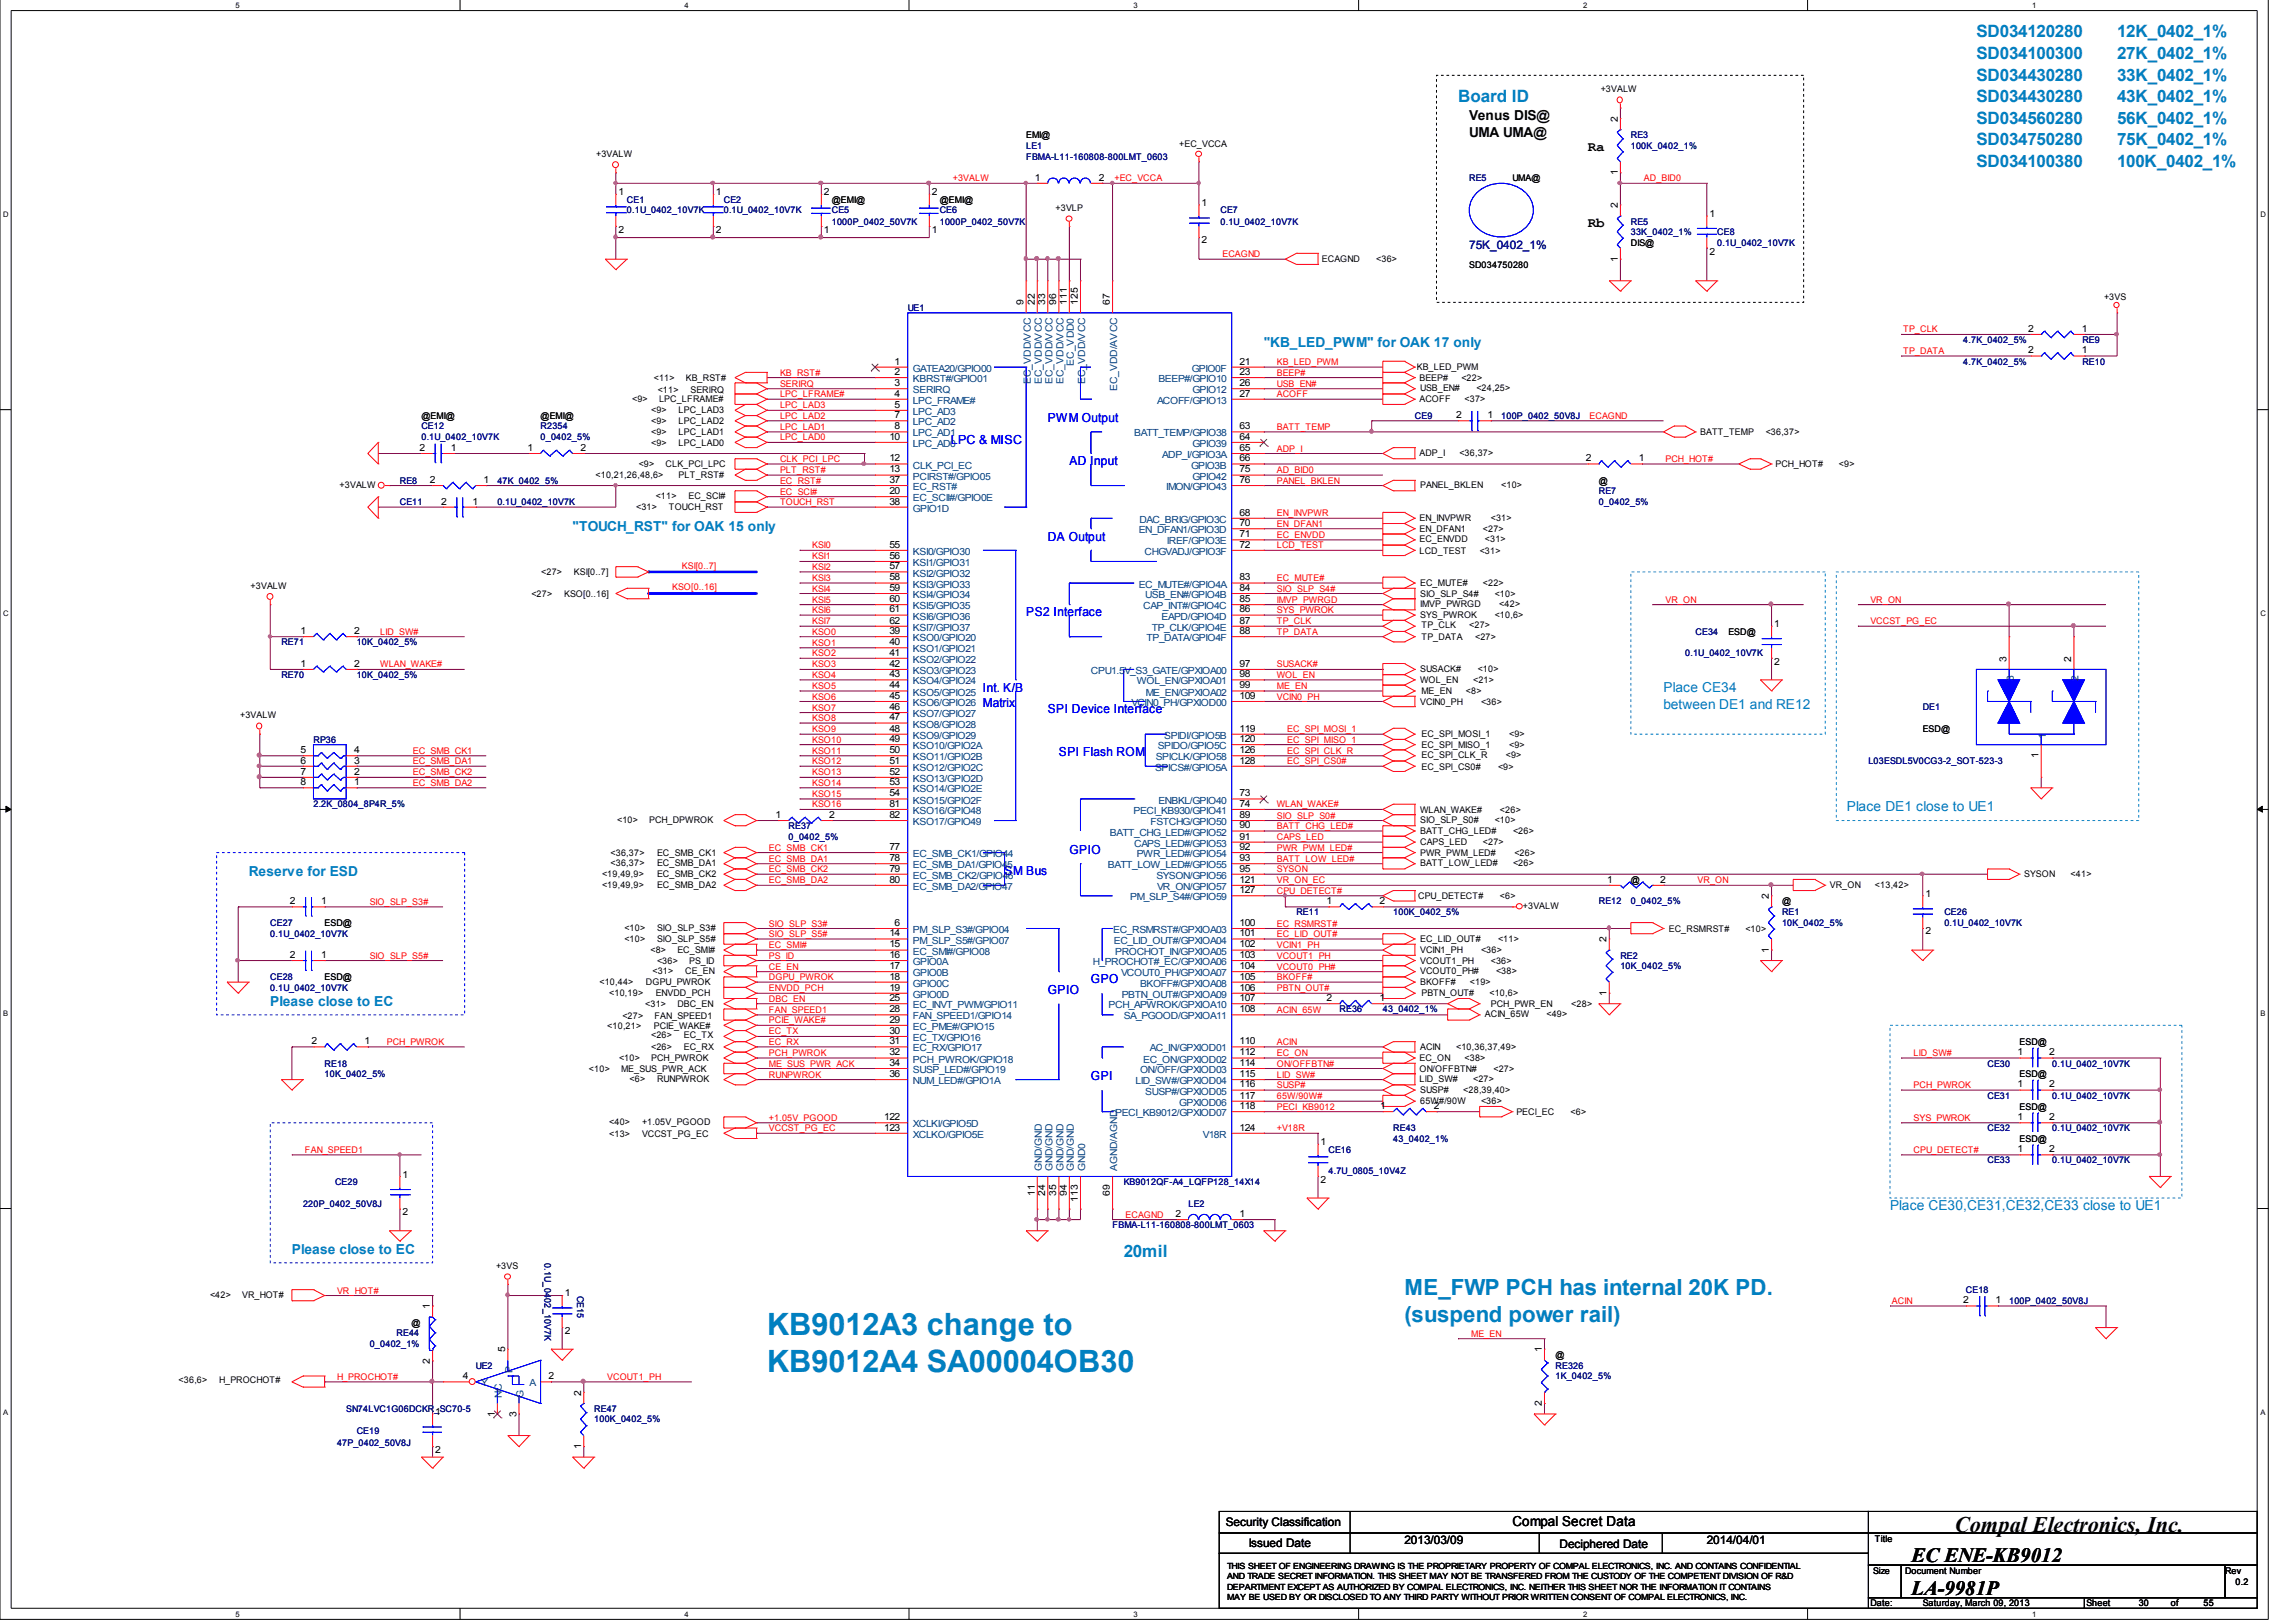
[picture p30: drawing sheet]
<svg xmlns="http://www.w3.org/2000/svg" width="297mm" height="210mm" viewBox="0 0 297 210" stroke-linecap="round" stroke-linejoin="round" font-family="sans-serif">
<defs><g id="words">
<g font-size="4" fill="#0080c0">
<text x="99.2" y="172.7">KB9012A3 change to</text>
<text x="99.2" y="177.6">KB9012A4 SA00004OB30</text>
</g>
<g font-size="2.9" fill="#0080c0">
<text x="181.7" y="167.6">ME_FWP PCH has internal 20K PD.</text>
<text x="181.7" y="171">(suspend power rail)</text>
</g>
<text font-size="2.9" x="252.9" y="198.3">Compal Electronics, Inc.</text>
<g font-size="2.6">
<text x="247.3" y="202.2">EC ENE-KB9012</text>
<text x="247.3" y="206.4">LA-9981P</text>
</g>
<g font-size="2.2" fill="#0080c0">
<text x="255.7" y="4.8">SD034120280</text>
<text x="273.9" y="4.8">12K_0402_1%</text>
<text x="255.7" y="7.6">SD034100300</text>
<text x="255.7" y="10.4">SD034430280</text>
<text x="273.9" y="7.6">27K_0402_1%</text>
<text x="273.9" y="10.4">33K_0402_1%</text>
<text x="188.6" y="13.2">Board ID</text>
<text x="255.7" y="13.2">SD034430280</text>
<text x="255.7" y="16">SD034560280</text>
<text x="273.9" y="13.2">43K_0402_1%</text>
<text x="273.9" y="16">56K_0402_1%</text>
<text x="255.7" y="21.6">SD034100380</text>
<text x="255.7" y="18.8">SD034750280</text>
<text x="273.9" y="21.6">100K_0402_1%</text>
<text x="273.9" y="18.8">75K_0402_1%</text>
<text x="145.4" y="162.7">20mil</text>
</g>
<g font-size="1.8">
<text x="190.1" y="15.6">Venus DIS@</text>
<text x="190.1" y="17.7">UMA UMA@</text>
<text x="205.4" y="19.6">Ra</text>
<text x="205.4" y="29.4">Rb</text>
<text x="195.7" y="197.5">Compal Secret Data</text>
</g>
<g font-size="1.8" fill="#0080c0">
<text x="163.5" y="44.9">&quot;KB_LED_PWM&quot; for OAK 17 only</text>
<text x="74.1" y="68.7">&quot;TOUCH_RST&quot; for OAK 15 only</text>
<text x="215.2" y="89.6">Place CE34</text>
<text x="215.2" y="91.7">between DE1 and RE12</text>
<text x="238.9" y="105">Place DE1 close to UE1</text>
<text x="32.2" y="113.4">Reserve for ESD</text>
<text x="35" y="130.1">Please close to EC</text>
<text x="244.5" y="156.6">Place CE30,CE31,CE32,CE33 close to UE1</text>
<text x="37.8" y="162.2">Please close to EC</text>
</g>
<g font-size="1.6" fill="#00f">
<text x="123" y="57.4">LPC &amp; MISC</text>
<text x="135.6" y="54.6">PWM Output</text>
<text x="138.3" y="60.2">AD Input</text>
<text x="135.6" y="69.9">DA Output</text>
<text x="132.8" y="79.8">PS2 Interface</text>
<text x="127.2" y="89.5">Int. K/B</text>
<text x="127.2" y="91.5">Matrix</text>
<text x="135.6" y="92.3">SPI Device Interface</text>
<text x="137" y="97.9">SPI Flash ROM</text>
<text x="130" y="113.3">SM Bus</text>
<text x="138.3" y="110.5">GPIO</text>
<text x="135.6" y="128.6">GPIO</text>
<text x="141.1" y="127.3">GPO</text>
<text x="141.1" y="139.8">GPI</text>
</g>
<text font-size="1.5" fill="#000080" x="190.1" y="32.2">75K_0402_1%</text>
<g font-size="1.5">
<text x="158.6" y="197.5">Security Classification</text>
<text x="161.5" y="200.2">Issued Date</text>
<text x="181.7" y="199.8">2013/03/09</text>
<text x="201.8" y="200.3">Deciphered Date</text>
<text x="220.8" y="199.8">2014/04/01</text>
</g>
<g font-size="1.3">
<text x="209.3" y="15.8" transform="rotate(-90 209.3 15.8)">2</text>
<text x="133.9" y="23.4">1</text>
<text x="142.2" y="23.4">2</text>
<text x="209.3" y="22.7" transform="rotate(-90 209.3 22.7)">1</text>
<text x="80" y="25.2">1</text>
<text x="92.6" y="25.2">1</text>
<text x="106.6" y="25.2">2</text>
<text x="120.6" y="25.2">2</text>
<text x="155.4" y="26.7">1</text>
<text x="209.3" y="26.9" transform="rotate(-90 209.3 26.9)">2</text>
<text x="221.1" y="28">1</text>
<text x="80" y="30.2">2</text>
<text x="92.6" y="30.2">2</text>
<text x="106.6" y="30.2">1</text>
<text x="120.6" y="30.2">1</text>
<text x="155.4" y="31.5">2</text>
<text x="209.3" y="33.9" transform="rotate(-90 209.3 33.9)">1</text>
<text x="221.1" y="32.9">2</text>
<text x="132.4" y="39.5" transform="rotate(-90 132.4 39.5)">9</text>
<text x="133.9" y="39.5" transform="rotate(-90 133.9 39.5)">22</text>
<text x="135.2" y="39.5" transform="rotate(-90 135.2 39.5)">33</text>
<text x="136.7" y="39.5" transform="rotate(-90 136.7 39.5)">96</text>
<text x="138" y="39.5" transform="rotate(-90 138 39.5)">111</text>
<text x="139.4" y="39.5" transform="rotate(-90 139.4 39.5)">125</text>
<text x="143.6" y="39.5" transform="rotate(-90 143.6 39.5)">67</text>
<text x="115.7" y="47.2">1</text>
<text x="160.4" y="47.2">21</text>
<text x="262.4" y="45.7">2</text>
<text x="262.4" y="42.9">2</text>
<text x="269.3" y="45.7">1</text>
<text x="269.3" y="42.9">1</text>
<text x="115.7" y="48.5">2</text>
<text x="115.7" y="50">3</text>
<text x="115.7" y="51.3">4</text>
<text x="115.7" y="52.8">5</text>
<text x="160.4" y="48.5">23</text>
<text x="160.4" y="50">26</text>
<text x="160.4" y="51.3">27</text>
<text x="54.3" y="58.3">2</text>
<text x="58.3" y="58.3">1</text>
<text x="68.2" y="58.3">1</text>
<text x="75.1" y="58.3">2</text>
<text x="115.1" y="56.9">10</text>
<text x="115.1" y="59.7">12</text>
<text x="115.7" y="54.1">7</text>
<text x="115.7" y="55.6">8</text>
<text x="160.4" y="55.6">63</text>
<text x="160.4" y="56.9">64</text>
<text x="160.4" y="58.3">65</text>
<text x="160.4" y="59.7">66</text>
<text x="188.4" y="54.1">2</text>
<text x="192.4" y="54.1">1</text>
<text x="205.1" y="59.7">2</text>
<text x="212" y="59.7">1</text>
<text x="55.6" y="62.5">2</text>
<text x="57.1" y="65.3">2</text>
<text x="61.1" y="65.3">1</text>
<text x="62.6" y="62.5">1</text>
<text x="115.1" y="61.1">13</text>
<text x="115.1" y="63.9">20</text>
<text x="115.1" y="62.5">37</text>
<text x="115.1" y="65.3">38</text>
<text x="160.4" y="61.1">75</text>
<text x="160.4" y="62.5">76</text>
<text x="115.1" y="70.9">55</text>
<text x="160.4" y="66.7">68</text>
<text x="160.4" y="68.1">70</text>
<text x="160.4" y="69.5">71</text>
<text x="160.4" y="70.9">72</text>
<text x="115.1" y="72.3">56</text>
<text x="115.1" y="73.7">57</text>
<text x="115.1" y="75.1">58</text>
<text x="115.1" y="76.5">59</text>
<text x="115.1" y="77.9">60</text>
<text x="160.4" y="75.1">83</text>
<text x="160.4" y="76.5">84</text>
<text x="160.4" y="77.9">85</text>
<text x="38.9" y="82.1">1</text>
<text x="45.8" y="82.1">2</text>
<text x="115.1" y="82.1">39</text>
<text x="115.1" y="83.5">40</text>
<text x="115.1" y="79.3">61</text>
<text x="115.1" y="80.7">62</text>
<text x="160.4" y="79.3">86</text>
<text x="160.4" y="80.7">87</text>
<text x="160.4" y="82.1">88</text>
<text x="229.5" y="81.1">1</text>
<text x="38.9" y="86.3">1</text>
<text x="45.8" y="86.3">2</text>
<text x="115.1" y="84.9">41</text>
<text x="115.1" y="86.3">42</text>
<text x="115.1" y="87.6">43</text>
<text x="115.1" y="89.1">44</text>
<text x="160.4" y="86.3">97</text>
<text x="160.4" y="87.6">98</text>
<text x="160.4" y="89.1">99</text>
<text x="229.5" y="86">2</text>
<text x="259.6" y="85.6" transform="rotate(-90 259.6 85.6)">3</text>
<text x="268" y="85.6" transform="rotate(-90 268 85.6)">2</text>
<text x="115.1" y="90.4">45</text>
<text x="115.1" y="91.9">46</text>
<text x="115.1" y="93.2">47</text>
<text x="115.1" y="94.7">48</text>
<text x="160.4" y="90.4">109</text>
<text x="160.4" y="94.7">119</text>
<text x="38.9" y="101.6">8</text>
<text x="38.9" y="100.3">7</text>
<text x="38.9" y="98.8">6</text>
<text x="38.9" y="97.5">5</text>
<text x="45.8" y="101.6">1</text>
<text x="45.8" y="100.3">2</text>
<text x="45.8" y="98.8">3</text>
<text x="45.8" y="97.5">4</text>
<text x="115.1" y="96">49</text>
<text x="115.1" y="97.5">50</text>
<text x="115.1" y="98.8">51</text>
<text x="115.1" y="100.3">52</text>
<text x="115.1" y="101.6">53</text>
<text x="160.4" y="96">120</text>
<text x="160.4" y="97.5">126</text>
<text x="160.4" y="98.8">128</text>
<text x="263.7" y="98.1" transform="rotate(-90 263.7 98.1)">1</text>
<text x="100.3" y="105.8">1</text>
<text x="107.3" y="105.8">2</text>
<text x="115.1" y="103.1">54</text>
<text x="115.1" y="104.4">81</text>
<text x="115.1" y="105.8">82</text>
<text x="160.4" y="103.1">73</text>
<text x="160.4" y="104.4">74</text>
<text x="160.4" y="105.8">89</text>
<text x="160.4" y="107.2">90</text>
<text x="115.1" y="110">77</text>
<text x="115.1" y="111.4">78</text>
<text x="115.1" y="112.8">79</text>
<text x="160.4" y="108.6">91</text>
<text x="160.4" y="110">92</text>
<text x="160.4" y="111.4">93</text>
<text x="160.4" y="112.8">95</text>
<text x="37.5" y="117">2</text>
<text x="41.6" y="117">1</text>
<text x="115.1" y="114.2">80</text>
<text x="115.7" y="119.8">6</text>
<text x="160.4" y="119.8">100</text>
<text x="160.4" y="114.2">121</text>
<text x="160.4" y="115.6">127</text>
<text x="171.6" y="117">1</text>
<text x="178.5" y="117">2</text>
<text x="207.9" y="114.2">1</text>
<text x="214.8" y="114.2">2</text>
<text x="228.9" y="116.3" transform="rotate(-90 228.9 116.3)">2</text>
<text x="249.1" y="116.1">1</text>
<text x="37.5" y="124">2</text>
<text x="41.6" y="124">1</text>
<text x="115.1" y="121.2">14</text>
<text x="115.1" y="122.6">15</text>
<text x="115.1" y="124">16</text>
<text x="115.1" y="125.4">17</text>
<text x="160.4" y="121.2">101</text>
<text x="160.4" y="122.6">102</text>
<text x="160.4" y="124">103</text>
<text x="160.4" y="125.4">104</text>
<text x="207.9" y="121.9" transform="rotate(-90 207.9 121.9)">2</text>
<text x="228.9" y="123.3" transform="rotate(-90 228.9 123.3)">1</text>
<text x="249.1" y="120.9">2</text>
<text x="115.1" y="126.8">18</text>
<text x="115.1" y="128.2">19</text>
<text x="115.1" y="129.6">25</text>
<text x="115.1" y="131">28</text>
<text x="160.4" y="126.8">105</text>
<text x="160.4" y="128.2">106</text>
<text x="160.4" y="129.6">107</text>
<text x="160.4" y="131">108</text>
<text x="171.6" y="129.6">2</text>
<text x="178.5" y="129.6">1</text>
<text x="207.9" y="128.9" transform="rotate(-90 207.9 128.9)">1</text>
<text x="40.3" y="135.1">2</text>
<text x="47.2" y="135.1">1</text>
<text x="115.1" y="132.3">29</text>
<text x="115.1" y="133.8">30</text>
<text x="115.1" y="135.1">31</text>
<text x="115.1" y="136.6">32</text>
<text x="115.1" y="137.9">34</text>
<text x="160.4" y="135.1">110</text>
<text x="160.4" y="136.6">112</text>
<text x="160.4" y="137.9">114</text>
<text x="261" y="136.6">1</text>
<text x="265.1" y="136.6">2</text>
<text x="115.1" y="139.4">36</text>
<text x="160.4" y="139.4">115</text>
<text x="160.4" y="140.7">116</text>
<text x="160.4" y="142.2">117</text>
<text x="160.4" y="143.5">118</text>
<text x="178.6" y="143.5">1</text>
<text x="185.5" y="143.5">2</text>
<text x="261" y="140.7">1</text>
<text x="265.1" y="140.7">2</text>
<text x="114.4" y="145">122</text>
<text x="114.4" y="146.3">123</text>
<text x="160.4" y="146.3">124</text>
<text x="170.9" y="148.2">1</text>
<text x="261" y="149.1">1</text>
<text x="261" y="145">1</text>
<text x="265.1" y="149.1">2</text>
<text x="265.1" y="145">2</text>
<text x="52.1" y="152.4">1</text>
<text x="133.9" y="154.8" transform="rotate(-90 133.9 154.8)">11</text>
<text x="135.2" y="154.8" transform="rotate(-90 135.2 154.8)">24</text>
<text x="136.7" y="154.8" transform="rotate(-90 136.7 154.8)">35</text>
<text x="138" y="154.8" transform="rotate(-90 138 154.8)">94</text>
<text x="139.4" y="155.5" transform="rotate(-90 139.4 155.5)">113</text>
<text x="143.6" y="154.8" transform="rotate(-90 143.6 154.8)">69</text>
<text x="170.9" y="153.1">2</text>
<text x="52.1" y="157.2">2</text>
<text x="152.1" y="157.5">2</text>
<text x="160.4" y="157.5">1</text>
<text x="73.1" y="167.7">1</text>
<text x="55.6" y="169.4" transform="rotate(-90 55.6 169.4)">1</text>
<text x="73.1" y="172.6">2</text>
<text x="254" y="168.7">2</text>
<text x="258.1" y="168.7">1</text>
<text x="55.6" y="176.5" transform="rotate(-90 55.6 176.5)">2</text>
<text x="59.9" y="178.5">4</text>
<text x="65.4" y="175" transform="rotate(-90 65.4 175)">5</text>
<text x="71" y="178.5">2</text>
<text x="199.5" y="175" transform="rotate(-90 199.5 175)">1</text>
<text x="56.3" y="183.1">1</text>
<text x="64" y="183.4" transform="rotate(-90 64 183.4)">1</text>
<text x="66.8" y="183.4" transform="rotate(-90 66.8 183.4)">3</text>
<text x="75.2" y="180.6" transform="rotate(-90 75.2 180.6)">2</text>
<text x="199.5" y="182" transform="rotate(-90 199.5 182)">2</text>
<text x="56.3" y="188">2</text>
<text x="75.2" y="187.6" transform="rotate(-90 75.2 187.6)">1</text>
</g>
<g font-size="1.3" fill="#004080">
<text x="138.9" y="47.3" transform="rotate(-90 138.9 47.3)">EC_VDD0</text>
<text x="118.1" y="48.1">GATEA20/GPIO00</text>
<text x="118.1" y="49.5">KBRST#/GPIO01</text>
<text x="118.1" y="50.9">SERIRQ</text>
<text x="118.1" y="52.3">LPC_FRAME#</text>
<text x="118.1" y="53.7">LPC_AD3</text>
<text x="133.3" y="49.7" transform="rotate(-90 133.3 49.7)">EC_VDD/VCC</text>
<text x="134.8" y="49.7" transform="rotate(-90 134.8 49.7)">EC_VDD/VCC</text>
<text x="136.1" y="49.7" transform="rotate(-90 136.1 49.7)">EC_VDD/VCC</text>
<text x="137.6" y="49.7" transform="rotate(-90 137.6 49.7)">EC_VDD/VCC</text>
<text x="140.4" y="49.7" transform="rotate(-90 140.4 49.7)">EC_VDD/VCC</text>
<text x="144.5" y="50.6" transform="rotate(-90 144.5 50.6)">EC_VDD/AVCC</text>
<text x="149.7" y="52.3">ACOFF/GPIO13</text>
<text x="149.9" y="49.5">BEEP#/GPIO10</text>
<text x="154.2" y="48.1">GPIO0F</text>
<text x="154.3" y="50.9">GPIO12</text>
<text x="118.1" y="55">LPC_AD2</text>
<text x="118.1" y="56.5">LPC_AD1</text>
<text x="118.1" y="57.8">LPC_AD0</text>
<text x="146.7" y="56.5">BATT_TEMP/GPIO38</text>
<text x="150.4" y="59.3">ADP_I/GPIO3A</text>
<text x="154.3" y="57.8">GPIO39</text>
<text x="118.1" y="60.6">CLK_PCI_EC</text>
<text x="118.1" y="62.1">PCIRST#/GPIO05</text>
<text x="118.1" y="64.9">EC_SCII#/GPIO0E</text>
<text x="118.1" y="63.4">EC_RST#</text>
<text x="150.9" y="63.4">IMON/GPIO43</text>
<text x="154.1" y="60.6">GPIO3B</text>
<text x="154.3" y="62.1">GPIO42</text>
<text x="118.1" y="66.2">GPIO1D</text>
<text x="118.1" y="71.8">KSI0/GPIO30</text>
<text x="147.3" y="69">EN_DFAN1/GPIO3D</text>
<text x="147.4" y="67.7">DAC_BRIG/GPIO3C</text>
<text x="148.1" y="71.8">CHGVADJ/GPIO3F</text>
<text x="151" y="70.5">IREF/GPIO3E</text>
<text x="118.1" y="73.3">KSI1/GPIO31</text>
<text x="118.1" y="74.6">KSI2/GPIO32</text>
<text x="118.1" y="76">KSI3/GPIO33</text>
<text x="118.1" y="77.4">KSI4/GPIO34</text>
<text x="147.3" y="76">EC_MUTE#/GPIO4A</text>
<text x="148.2" y="77.4">USB_EN#/GPIO4B</text>
<text x="118.1" y="83">KSO0/GPIO20</text>
<text x="118.1" y="78.8">KSI5/GPIO35</text>
<text x="118.1" y="80.2">KSI6/GPIO36</text>
<text x="118.1" y="81.6">KSI7/GPIO37</text>
<text x="147.9" y="78.8">CAP_INT#/GPIO4C</text>
<text x="148.3" y="83">TP_DATA/GPIO4F</text>
<text x="149" y="81.6">TP_CLK/GPIO4E</text>
<text x="150.3" y="80.2">EAPD/GPIO4D</text>
<text x="118.1" y="84.4">KSO1/GPIO21</text>
<text x="118.1" y="85.8">KSO2/GPIO22</text>
<text x="118.1" y="87.2">KSO3/GPIO23</text>
<text x="118.1" y="88.6">KSO4/GPIO24</text>
<text x="141.1" y="87.2">CPU1.5V_S3_GATE/GPXIOA00</text>
<text x="147.1" y="88.6">WOL_EN/GPXIOA01</text>
<text x="260.5" y="88.1" transform="rotate(-90 260.5 88.1)">3</text>
<text x="268.9" y="88.1" transform="rotate(-90 268.9 88.1)">2</text>
<text x="118.1" y="90">KSO5/GPIO25</text>
<text x="118.1" y="91.4">KSO6/GPIO26</text>
<text x="118.1" y="92.8">KSO7/GPIO27</text>
<text x="118.1" y="94.2">KSO8/GPIO28</text>
<text x="118.1" y="95.6">KSO9/GPIO29</text>
<text x="146.4" y="91.4">VCIN0_PH/GPXIOD00</text>
<text x="148.3" y="90">ME_EN/GPXIOA02</text>
<text x="150.6" y="95.6">SPIDI/GPIO5B</text>
<text x="264.7" y="95.7" transform="rotate(-90 264.7 95.7)">1</text>
<text x="118.1" y="97">KSO10/GPIO2A</text>
<text x="118.1" y="98.4">KSO11/GPIO2B</text>
<text x="118.1" y="99.8">KSO12/GPIO2C</text>
<text x="118.1" y="101.2">KSO13/GPIO2D</text>
<text x="149.4" y="99.8">SPICS#/GPIO5A</text>
<text x="149.5" y="98.4">SPICLK/GPIO58</text>
<text x="149.8" y="97">SPIDO/GPIO5C</text>
<text x="118.1" y="102.5">KSO14/GPIO2E</text>
<text x="118.1" y="104">KSO15/GPIO2F</text>
<text x="118.1" y="105.3">KSO16/GPIO48</text>
<text x="118.1" y="106.8">KSO17/GPIO49</text>
<text x="146.6" y="105.3">PECI_KB930/GPIO41</text>
<text x="148.8" y="106.8">FSTCHG/GPIO50</text>
<text x="149.9" y="104">ENBKL/GPIO40</text>
<text x="118.1" y="110.9">EC_SMB_CK1/GPIO44</text>
<text x="118.1" y="112.4">EC_SMB_DA1/GPIO45</text>
<text x="118.1" y="113.7">EC_SMB_CK2/GPIO46</text>
<text x="143.3" y="112.4">BATT_LOW_LED#/GPIO55</text>
<text x="143.6" y="108.1">BATT_CHG_LED#/GPIO52</text>
<text x="146.7" y="109.6">CAPS_LED#/GPIO53</text>
<text x="147.1" y="110.9">PWR_LED#/GPIO54</text>
<text x="149.6" y="113.7">SYSON/GPIO56</text>
<text x="118.1" y="115.2">EC_SMB_DA2/GPIO47</text>
<text x="146.2" y="116.5">PM_SLP_S4#/GPIO59</text>
<text x="149.7" y="115.2">VR_ON/GPIO57</text>
<text x="118.1" y="120.7">PM_SLP_S3#/GPIO04</text>
<text x="118.1" y="122.1">PM_SLP_S5#/GPIO07</text>
<text x="118.1" y="123.5">EC_SMI#/GPIO08</text>
<text x="118.1" y="124.9">GPIO0A</text>
<text x="141.4" y="124.9">H_PROCHOT#_EC/GPXIOA06</text>
<text x="144" y="120.7">EC_RSMRST#/GPXIOA03</text>
<text x="144.1" y="122.1">EC_LID_OUT#/GPXIOA04</text>
<text x="144.3" y="123.5">PROCHOT_IN/GPXIOA05</text>
<text x="118.1" y="126.3">GPIO0B</text>
<text x="118.1" y="127.7">GPIO0C</text>
<text x="118.1" y="129.1">GPIO0D</text>
<text x="118.1" y="130.5">EC_INVT_PWM/GPIO11</text>
<text x="118.1" y="131.9">FAN_SPEED1/GPIO14</text>
<text x="143.4" y="130.5">PCH_APWROK/GPXIOA10</text>
<text x="145" y="126.3">VCOUT0_PH/GPXIOA07</text>
<text x="145.1" y="129.1">PBTN_OUT#/GPXIOA09</text>
<text x="145.4" y="131.9">SA_PGOOD/GPXIOA11</text>
<text x="147.5" y="127.7">BKOFF#/GPXIOA08</text>
<text x="118.1" y="133.3">EC_PME#/GPIO15</text>
<text x="118.1" y="134.7">EC_TX/GPIO16</text>
<text x="118.1" y="136.1">EC_RX/GPIO17</text>
<text x="118.1" y="137.5">PCH_PWROK/GPIO18</text>
<text x="147.9" y="137.5">EC_ON/GPXIOD02</text>
<text x="148.8" y="136.1">AC_IN/GPXIOD01</text>
<text x="118.1" y="138.9">SUSP_LED#/GPIO19</text>
<text x="118.1" y="140.3">NUM_LED#/GPIO1A</text>
<text x="146.9" y="140.3">LID_SW#/GPXIOD04</text>
<text x="147.5" y="138.9">ON/OFF/GPXIOD03</text>
<text x="148.2" y="141.7">SUSP#/GPXIOD05</text>
<text x="152.6" y="143.1">GPXIOD06</text>
<text x="118.1" y="145.9">XCLKI/GPIO5D</text>
<text x="118.1" y="147.2">XCLKO/GPIO5E</text>
<text x="144.3" y="144.5">PECI_KB9012/GPXIOD07</text>
<text x="155.6" y="147.2">V18R</text>
<text x="134.8" y="151.6" transform="rotate(-90 134.8 151.6)">GND/GND</text>
<text x="136.1" y="151.6" transform="rotate(-90 136.1 151.6)">GND/GND</text>
<text x="137.6" y="151.6" transform="rotate(-90 137.6 151.6)">GND/GND</text>
<text x="138.9" y="151.6" transform="rotate(-90 138.9 151.6)">GND/GND</text>
<text x="140.4" y="151.6" transform="rotate(-90 140.4 151.6)">GND0</text>
<text x="144.5" y="151.6" transform="rotate(-90 144.5 151.6)">AGND/AGND</text>
<text x="62.2" y="179.4">Y</text>
<text x="66.3" y="177.6" transform="rotate(-90 66.3 177.6)">P</text>
<text x="68.5" y="179.4">A</text>
<text x="64.9" y="180.9" transform="rotate(-90 64.9 180.9)">NC</text>
<text x="67.7" y="180.9" transform="rotate(-90 67.7 180.9)">G</text>
</g>
<g font-size="1.2">
<text x="207.1" y="12">+3VALW</text>
<text x="132.8" y="17.9">EMI@</text>
<text x="77.1" y="20.3">+3VALW</text>
<text x="152.6" y="19">+EC_VCCA</text>
<text x="195.7" y="23.5">UMA@</text>
<text x="107.6" y="26.3">@EMI@</text>
<text x="121.6" y="26.3">@EMI@</text>
<text x="136.6" y="27.4">+3VLP</text>
<text x="171" y="33.9">ECAGND</text>
<text x="178.1" y="33.9">&lt;36&gt;</text>
<text x="190.1" y="34.6">SD034750280</text>
<text x="211" y="31.8">DIS@</text>
<text x="272.2" y="38.8">+3VS</text>
<text x="183.3" y="47.9">KB_LED_PWM</text>
<text x="81.8" y="52.1">&lt;9&gt;</text>
<text x="84.2" y="53.4">&lt;9&gt;</text>
<text x="84.6" y="49.3">&lt;11&gt;</text>
<text x="85.1" y="50.8">&lt;11&gt;</text>
<text x="85.3" y="52.1">LPC_LFRAME#</text>
<text x="87.8" y="53.4">LPC_LAD3</text>
<text x="88.7" y="49.3">KB_RST#</text>
<text x="89.3" y="50.8">SERIRQ</text>
<text x="183.6" y="49.3">BEEP#</text>
<text x="183.6" y="52.1">ACOFF</text>
<text x="183.7" y="50.6">USB_EN#</text>
<text x="189.1" y="49.3">&lt;22&gt;</text>
<text x="189.5" y="52.1">&lt;37&gt;</text>
<text x="191" y="50.6">&lt;24,25&gt;</text>
<text x="54.5" y="54.2">@EMI@</text>
<text x="69.9" y="54.2">@EMI@</text>
<text x="84.2" y="54.9">&lt;9&gt;</text>
<text x="84.2" y="57.7">&lt;9&gt;</text>
<text x="84.2" y="56.2">&lt;9&gt;</text>
<text x="87.8" y="54.9">LPC_LAD2</text>
<text x="87.8" y="57.7">LPC_LAD0</text>
<text x="87.8" y="56.2">LPC_LAD1</text>
<text x="183.6" y="59">ADP_I</text>
<text x="188.8" y="59">&lt;36,37&gt;</text>
<text x="220" y="56.2">BATT_TEMP</text>
<text x="228.4" y="56.2">&lt;36,37&gt;</text>
<text x="43.9" y="63.1">+3VALW</text>
<text x="77" y="61.8">&lt;10,21,26,48,6&gt;</text>
<text x="82.6" y="60.5">&lt;9&gt;</text>
<text x="84.8" y="64.6">&lt;11&gt;</text>
<text x="86.1" y="60.5">CLK_PCI_LPC</text>
<text x="87.8" y="61.8">PLT_RST#</text>
<text x="89.1" y="64.6">EC_SCI#</text>
<text x="183.7" y="63.1">PANEL_BKLEN</text>
<text x="194.2" y="63.1">&lt;10&gt;</text>
<text x="206.8" y="62.6">@</text>
<text x="229.7" y="60.5">PCH_HOT#</text>
<text x="237.9" y="60.5">&lt;9&gt;</text>
<text x="82.3" y="66.1">&lt;31&gt;</text>
<text x="86.5" y="66.1">TOUCH_RST</text>
<text x="183.6" y="68.8">EN_DFAN1</text>
<text x="183.6" y="70.2">EC_ENVDD</text>
<text x="183.6" y="67.4">EN_INVPWR</text>
<text x="183.6" y="71.6">LCD_TEST</text>
<text x="191.4" y="71.6">&lt;31&gt;</text>
<text x="191.9" y="68.8">&lt;27&gt;</text>
<text x="192.1" y="70.2">&lt;31&gt;</text>
<text x="192.9" y="67.4">&lt;31&gt;</text>
<text x="32.4" y="76.2">+3VALW</text>
<text x="68.7" y="77.2">&lt;27&gt;</text>
<text x="70" y="74.4">&lt;27&gt;</text>
<text x="73" y="77.2">KSO[0..16]</text>
<text x="74.3" y="74.4">KSI[0..7]</text>
<text x="183.7" y="75.8">EC_MUTE#</text>
<text x="183.7" y="77.2">SIO_SLP_S4#</text>
<text x="191.9" y="75.8">&lt;22&gt;</text>
<text x="193.4" y="77.2">&lt;10&gt;</text>
<text x="183.7" y="78.6">IMVP_PWRGD</text>
<text x="183.7" y="80">SYS_PWROK</text>
<text x="183.9" y="81.3">TP_CLK</text>
<text x="183.9" y="82.8">TP_DATA</text>
<text x="190.1" y="81.3">&lt;27&gt;</text>
<text x="190.8" y="82.8">&lt;27&gt;</text>
<text x="193.4" y="80">&lt;10,6&gt;</text>
<text x="194" y="78.6">&lt;42&gt;</text>
<text x="223.6" y="82.1">ESD@</text>
<text x="183.7" y="88.4">WOL_EN</text>
<text x="183.7" y="87">SUSACK#</text>
<text x="183.9" y="89.8">ME_EN</text>
<text x="189.7" y="89.8">&lt;8&gt;</text>
<text x="190.6" y="88.4">&lt;21&gt;</text>
<text x="191.2" y="87">&lt;10&gt;</text>
<text x="31.1" y="93">+3VALW</text>
<text x="183.7" y="91.2">VCIN0_PH</text>
<text x="183.9" y="95.3">EC_SPI_MOSI_1</text>
<text x="191.6" y="91.2">&lt;36&gt;</text>
<text x="195.2" y="95.3">&lt;9&gt;</text>
<text x="248.8" y="94.7">ESD@</text>
<text x="183.9" y="96.8">EC_SPI_MISO_1</text>
<text x="183.9" y="99.6">EC_SPI_CS0#</text>
<text x="183.9" y="98.1">EC_SPI_CLK_R</text>
<text x="193.8" y="99.6">&lt;9&gt;</text>
<text x="194.8" y="98.1">&lt;9&gt;</text>
<text x="195.2" y="96.8">&lt;9&gt;</text>
<text x="79.8" y="106.5">&lt;10&gt;</text>
<text x="84" y="106.5">PCH_DPWROK</text>
<text x="183.7" y="108">BATT_CHG_LED#</text>
<text x="183.7" y="105.2">WLAN_WAKE#</text>
<text x="183.7" y="106.5">SIO_SLP_S0#</text>
<text x="193.4" y="106.5">&lt;10&gt;</text>
<text x="194.1" y="105.2">&lt;26&gt;</text>
<text x="195.7" y="108">&lt;26&gt;</text>
<text x="77.9" y="113.6">&lt;19,49,9&gt;</text>
<text x="79" y="112.1">&lt;36,37&gt;</text>
<text x="79" y="110.8">&lt;36,37&gt;</text>
<text x="85" y="112.1">EC_SMB_DA1</text>
<text x="85" y="110.8">EC_SMB_CK1</text>
<text x="85" y="113.6">EC_SMB_CK2</text>
<text x="183.7" y="109.3">CAPS_LED</text>
<text x="183.7" y="112">BATT_LOW_LED#</text>
<text x="183.7" y="110.8">PWR_PWM_LED#</text>
<text x="191.9" y="109.3">&lt;27&gt;</text>
<text x="195.7" y="112">&lt;26&gt;</text>
<text x="195.9" y="110.8">&lt;26&gt;</text>
<text x="261.9" y="113.6">SYSON</text>
<text x="267.9" y="113.6">&lt;41&gt;</text>
<text x="42" y="119.8">ESD@</text>
<text x="77.9" y="114.9">&lt;19,49,9&gt;</text>
<text x="85" y="114.9">EC_SMB_DA2</text>
<text x="183.5" y="116.3">CPU_DETECT#</text>
<text x="194.1" y="116.3">&lt;6&gt;</text>
<text x="197" y="117.6">+3VALW</text>
<text x="211" y="114.2">@</text>
<text x="230.5" y="117">@</text>
<text x="236.7" y="114.9">VR_ON</text>
<text x="242.6" y="114.9">&lt;13,42&gt;</text>
<text x="80.8" y="120.5">&lt;10&gt;</text>
<text x="80.8" y="121.9">&lt;10&gt;</text>
<text x="84.2" y="123.3">&lt;8&gt;</text>
<text x="85" y="120.5">SIO_SLP_S3#</text>
<text x="85" y="121.9">SIO_SLP_S5#</text>
<text x="85" y="124.7">&lt;36&gt;</text>
<text x="87.6" y="123.3">EC_SMI#</text>
<text x="89.2" y="124.7">PS_ID</text>
<text x="183.7" y="121.9">EC_LID_OUT#</text>
<text x="183.7" y="123.3">VCIN1_PH</text>
<text x="183.7" y="124.7">VCOUT1_PH</text>
<text x="191.6" y="123.3">&lt;36&gt;</text>
<text x="192.9" y="124.7">&lt;36&gt;</text>
<text x="193.8" y="121.9">&lt;11&gt;</text>
<text x="215.9" y="120.7">EC_RSMRST#</text>
<text x="225.8" y="120.7">&lt;10&gt;</text>
<text x="42" y="126.8">ESD@</text>
<text x="77.6" y="127.5">&lt;10,44&gt;</text>
<text x="78.8" y="128.9">&lt;10,19&gt;</text>
<text x="80.5" y="131.8">&lt;27&gt;</text>
<text x="83.5" y="130.3">&lt;31&gt;</text>
<text x="83.6" y="127.5">DGPU_PWROK</text>
<text x="84.4" y="126.1">&lt;31&gt;</text>
<text x="84.7" y="131.8">FAN_SPEED1</text>
<text x="84.8" y="128.9">ENVDD_PCH</text>
<text x="87.6" y="130.3">DBC_EN</text>
<text x="88.6" y="126.1">CE_EN</text>
<text x="183.7" y="127.5">BKOFF#</text>
<text x="183.7" y="126.1">VCOUT0_PH#</text>
<text x="183.9" y="128.9">PBTN_OUT#</text>
<text x="190.2" y="127.5">&lt;19&gt;</text>
<text x="192.1" y="131.7">ACIN_65W</text>
<text x="192.7" y="128.9">&lt;10,6&gt;</text>
<text x="192.9" y="130.3">PCH_PWR_EN</text>
<text x="193.5" y="126.1">&lt;38&gt;</text>
<text x="200.1" y="131.7">&lt;49&gt;</text>
<text x="203.3" y="130.3">&lt;28&gt;</text>
<text x="78.6" y="133.1">&lt;10,21&gt;</text>
<text x="80.1" y="137.3">&lt;10&gt;</text>
<text x="84.2" y="134.4">&lt;26&gt;</text>
<text x="84.2" y="135.9">&lt;26&gt;</text>
<text x="84.2" y="137.3">PCH_PWROK</text>
<text x="84.6" y="133.1">PCIE_WAKE#</text>
<text x="88.5" y="134.4">EC_TX</text>
<text x="88.5" y="135.9">EC_RX</text>
<text x="183.6" y="137.3">EC_ON</text>
<text x="183.7" y="135.9">ACIN</text>
<text x="188.4" y="135.9">&lt;10,36,37,49&gt;</text>
<text x="189.5" y="137.3">&lt;38&gt;</text>
<text x="261.3" y="135.2">ESD@</text>
<text x="76.2" y="138.7">&lt;10&gt;</text>
<text x="80.3" y="138.7">ME_SUS_PWR_ACK</text>
<text x="81.4" y="140.1">&lt;6&gt;</text>
<text x="85" y="140.1">RUNPWROK</text>
<text x="183.6" y="138.8">ON/OFFBTN#</text>
<text x="183.6" y="140.1">LID_SW#</text>
<text x="183.7" y="142.8">65W#/90W</text>
<text x="183.7" y="141.5">SUSP#</text>
<text x="189.3" y="141.5">&lt;28,39,40&gt;</text>
<text x="190.6" y="140.1">&lt;27&gt;</text>
<text x="191.6" y="142.8">&lt;36&gt;</text>
<text x="193.2" y="138.8">&lt;27&gt;</text>
<text x="261.3" y="139.4">ESD@</text>
<text x="261.3" y="143.6">ESD@</text>
<text x="78.8" y="147.1">&lt;13&gt;</text>
<text x="78.8" y="145.6">&lt;40&gt;</text>
<text x="83.1" y="147.1">VCCST_PG_EC</text>
<text x="83.1" y="145.6">+1.05V_PGOOD</text>
<text x="196.2" y="144.3">PECI_EC</text>
<text x="203.2" y="144.3">&lt;6&gt;</text>
<text x="261.3" y="147.8">ESD@</text>
<text x="27.2" y="168">&lt;42&gt;</text>
<text x="31.3" y="168">VR_HOT#</text>
<text x="64.2" y="164.3">+3VS</text>
<text x="53.3" y="171.5">@</text>
<text x="23.1" y="178.9">&lt;36,6&gt;</text>
<text x="28.4" y="178.9">H_PROCHOT#</text>
<text x="201.3" y="175.7">@</text>
<text x="242.3" y="203.6">Size</text>
<text x="242.6" y="199.6">Title</text>
<text x="246.5" y="203.6">Document Number</text>
<text x="287.9" y="203.6">Rev</text>
<text x="242" y="207.9">Date:</text>
<text x="248.8" y="207.9">Saturday, March 09, 2013</text>
<text x="269.9" y="207.9">Sheet</text>
<text x="276.7" y="207.9">30</text>
<text x="280.8" y="207.9">of</text>
<text x="285.1" y="207.9">55</text>
<text x="289.2" y="205.1">0.2</text>
</g>
<g font-size="1.2" fill="#000080">
<text x="211" y="17.9">RE3</text>
<text x="132.8" y="19.2">LE1</text>
<text x="132.8" y="20.7">FBMA-L11-160808-800LMT_0603</text>
<text x="190.1" y="23.5">RE5</text>
<text x="211" y="19.2">100K_0402_1%</text>
<text x="81.1" y="26.3">CE1</text>
<text x="81.1" y="27.6">0.1U_0402_10V7K</text>
<text x="93.6" y="26.3">CE2</text>
<text x="93.6" y="27.6">0.1U_0402_10V7K</text>
<text x="107.6" y="27.6">CE5</text>
<text x="107.6" y="29.1">1000P_0402_50V7K</text>
<text x="121.6" y="27.6">CE6</text>
<text x="121.6" y="29.1">1000P_0402_50V7K</text>
<text x="157.9" y="27.6">CE7</text>
<text x="157.9" y="29.1">0.1U_0402_10V7K</text>
<text x="211" y="29.1">RE5</text>
<text x="211" y="30.4">33K_0402_1%</text>
<text x="222.2" y="30.4">CE8</text>
<text x="222.2" y="31.8">0.1U_0402_10V7K</text>
<text x="117.4" y="40.2">UE1</text>
<text x="254" y="47.2">4.7K_0402_5%</text>
<text x="254" y="44.4">4.7K_0402_5%</text>
<text x="269.4" y="47.2">RE10</text>
<text x="269.4" y="44.4">RE9</text>
<text x="54.5" y="55.6">CE12</text>
<text x="54.5" y="57">0.1U_0402_10V7K</text>
<text x="69.9" y="55.6">R2354</text>
<text x="69.9" y="57">0_0402_5%</text>
<text x="183" y="54.2">CE9</text>
<text x="194.2" y="54.2">100P_0402_50V8J</text>
<text x="51.7" y="65.4">CE11</text>
<text x="51.7" y="62.6">RE8</text>
<text x="64.3" y="65.4">0.1U_0402_10V7K</text>
<text x="64.3" y="62.6">47K_0402_5%</text>
<text x="206.8" y="63.9">RE7</text>
<text x="206.8" y="65.4">0_0402_5%</text>
<text x="36.4" y="83.5">RE71</text>
<text x="46.1" y="83.5">10K_0402_5%</text>
<text x="219.4" y="82.1">CE34</text>
<text x="36.4" y="87.7">RE70</text>
<text x="46.1" y="87.7">10K_0402_5%</text>
<text x="218" y="84.9">0.1U_0402_10V7K</text>
<text x="248.8" y="91.9">DE1</text>
<text x="40.6" y="96.1">RP36</text>
<text x="241.7" y="98.9">L03ESDL5V0CG3-2_SOT-523-3</text>
<text x="40.6" y="104.5">2.2K_0804_8P4R_5%</text>
<text x="102" y="107.3">RE37</text>
<text x="102" y="108.6">0_0402_5%</text>
<text x="35" y="119.8">CE27</text>
<text x="167.7" y="118.5">RE11</text>
<text x="180.3" y="118.5">100K_0402_5%</text>
<text x="206.8" y="117">RE12</text>
<text x="211" y="117">0_0402_5%</text>
<text x="230.5" y="118.5">RE1</text>
<text x="230.5" y="119.8">10K_0402_5%</text>
<text x="251.5" y="118.5">CE26</text>
<text x="251.5" y="119.8">0.1U_0402_10V7K</text>
<text x="35" y="121.3">0.1U_0402_10V7K</text>
<text x="209.6" y="124.1">RE2</text>
<text x="209.6" y="125.4">10K_0402_5%</text>
<text x="35" y="126.8">CE28</text>
<text x="35" y="128.2">0.1U_0402_10V7K</text>
<text x="173.3" y="131">RE36</text>
<text x="178.9" y="131">43_0402_1%</text>
<text x="42" y="138">RE18</text>
<text x="42" y="139.4">10K_0402_5%</text>
<text x="257.1" y="138">CE30</text>
<text x="257.1" y="142.2">CE31</text>
<text x="265.5" y="138">0.1U_0402_10V7K</text>
<text x="265.5" y="142.2">0.1U_0402_10V7K</text>
<text x="171.9" y="149.2">CE16</text>
<text x="180.3" y="146.4">RE43</text>
<text x="180.3" y="147.8">43_0402_1%</text>
<text x="257.1" y="146.4">CE32</text>
<text x="265.5" y="146.4">0.1U_0402_10V7K</text>
<text x="43.3" y="153.3">CE29</text>
<text x="145.4" y="153.3">KB9012QF-A4_LQFP128_14X14</text>
<text x="171.9" y="152">4.7U_0805_10V4Z</text>
<text x="257.1" y="150.6">CE33</text>
<text x="265.5" y="150.6">0.1U_0402_10V7K</text>
<text x="39.2" y="156.1">220P_0402_50V8J</text>
<text x="143.9" y="158.9">FBMA-L11-160808-800LMT_0603</text>
<text x="153.8" y="156.1">LE2</text>
<text x="70.4" y="163.4" transform="rotate(90 70.4 163.4)">0.1U_0402_10V7K</text>
<text x="74.7" y="167.7" transform="rotate(90 74.7 167.7)">CE15</text>
<text x="254.3" y="167.3">CE18</text>
<text x="51.3" y="172.9">RE44</text>
<text x="259.9" y="168.8">100P_0402_50V8J</text>
<text x="47.8" y="174.3">0_0402_1%</text>
<text x="61.6" y="177.1">UE2</text>
<text x="201.3" y="177.1">RE326</text>
<text x="201.3" y="178.5">1K_0402_5%</text>
<text x="44.8" y="182.7">SN74LVC1G06DCKR_SC70-5</text>
<text x="46.1" y="185.5">CE19</text>
<text x="76.9" y="182.7">RE47</text>
<text x="76.9" y="184.1">100K_0402_5%</text>
<text x="43.6" y="187.1">47P_0402_50V8J</text>
</g>
<g font-size="1.2" fill="#f00">
<text x="123.3" y="23.5">+3VALW</text>
<text x="144.2" y="23.5">+EC_VCCA</text>
<text x="212.7" y="23.5">AD_BID0</text>
<text x="158.2" y="33.3">ECAGND</text>
<text x="165.2" y="47.3">KB_LED_PWM</text>
<text x="246.2" y="45.8">TP_DATA</text>
<text x="246.2" y="43">TP_CLK</text>
<text x="100.9" y="50.1">SERIRQ</text>
<text x="100.9" y="48.6">KB_RST#</text>
<text x="100.9" y="52.8">LPC_LAD3</text>
<text x="100.9" y="51.4">LPC_LFRAME#</text>
<text x="165.2" y="51.4">ACOFF</text>
<text x="165.2" y="48.6">BEEP#</text>
<text x="165.2" y="50.1">USB_EN#</text>
<text x="100.9" y="55.6">LPC_LAD1</text>
<text x="100.9" y="54.2">LPC_LAD2</text>
<text x="100.9" y="57">LPC_LAD0</text>
<text x="100.9" y="59.8">CLK_PCI_LPC</text>
<text x="165.2" y="55.6">BATT_TEMP</text>
<text x="165.2" y="58.4">ADP_I</text>
<text x="205.7" y="54.2">ECAGND</text>
<text x="215.5" y="59.8">PCH_HOT#</text>
<text x="100.9" y="61.2">PLT_RST#</text>
<text x="100.9" y="62.6">EC_RST#</text>
<text x="100.9" y="64">EC_SCI#</text>
<text x="100.9" y="65.4">TOUCH_RST</text>
<text x="165.2" y="62.6">PANEL_BKLEN</text>
<text x="165.2" y="61.2">AD_BID0</text>
<text x="105.1" y="71">KSI0</text>
<text x="165.2" y="68.2">EN_DFAN1</text>
<text x="165.2" y="69.6">EC_ENVDD</text>
<text x="165.2" y="66.8">EN_INVPWR</text>
<text x="165.2" y="71">LCD_TEST</text>
<text x="87" y="76.4">KSO[0..16]</text>
<text x="88.2" y="73.6">KSI[0..7]</text>
<text x="105.1" y="72.4">KSI1</text>
<text x="105.1" y="75.2">KSI3</text>
<text x="105.1" y="76.6">KSI4</text>
<text x="105.1" y="73.8">KSI2</text>
<text x="105.1" y="78">KSI5</text>
<text x="165.2" y="75.2">EC_MUTE#</text>
<text x="165.2" y="78">IMVP_PWRGD</text>
<text x="165.2" y="76.6">SIO_SLP_S4#</text>
<text x="215.5" y="78">VR_ON</text>
<text x="242" y="78">VR_ON</text>
<text x="49.2" y="82.1">LID_SW#</text>
<text x="105.1" y="80.8">KSI7</text>
<text x="105.1" y="83.6">KSO1</text>
<text x="105.1" y="82.1">KSO0</text>
<text x="105.1" y="79.3">KSI6</text>
<text x="165.2" y="80.8">TP_CLK</text>
<text x="165.2" y="82.1">TP_DATA</text>
<text x="165.2" y="79.3">SYS_PWROK</text>
<text x="242" y="80.8">VCCST_PG_EC</text>
<text x="49.2" y="86.4">WLAN_WAKE#</text>
<text x="105.1" y="87.7">KSO4</text>
<text x="105.1" y="84.9">KSO2</text>
<text x="105.1" y="86.4">KSO3</text>
<text x="105.1" y="89.2">KSO5</text>
<text x="165.2" y="89.2">ME_EN</text>
<text x="165.2" y="87.7">WOL_EN</text>
<text x="165.2" y="86.4">SUSACK#</text>
<text x="105.1" y="94.8">KSO9</text>
<text x="105.1" y="93.3">KSO8</text>
<text x="105.1" y="92">KSO7</text>
<text x="105.1" y="90.5">KSO6</text>
<text x="165.2" y="90.5">VCIN0_PH</text>
<text x="166.5" y="94.8">EC_SPI_MOSI_1</text>
<text x="53.4" y="101.7">EC_SMB_DA2</text>
<text x="53.4" y="98.9">EC_SMB_DA1</text>
<text x="53.4" y="100.3">EC_SMB_CK2</text>
<text x="53.4" y="97.6">EC_SMB_CK1</text>
<text x="105.1" y="101.7">KSO14</text>
<text x="105.1" y="96.1">KSO10</text>
<text x="105.1" y="100.3">KSO13</text>
<text x="105.1" y="97.6">KSO11</text>
<text x="105.1" y="98.9">KSO12</text>
<text x="166.5" y="96.1">EC_SPI_MISO_1</text>
<text x="166.5" y="98.9">EC_SPI_CS0#</text>
<text x="166.5" y="97.6">EC_SPI_CLK_R</text>
<text x="105.1" y="104.5">KSO16</text>
<text x="105.1" y="103.1">KSO15</text>
<text x="165.2" y="107.3">BATT_CHG_LED#</text>
<text x="165.2" y="104.5">WLAN_WAKE#</text>
<text x="165.2" y="105.9">SIO_SLP_S0#</text>
<text x="99.5" y="111.5">EC_SMB_DA1</text>
<text x="99.5" y="110.1">EC_SMB_CK1</text>
<text x="99.5" y="112.9">EC_SMB_CK2</text>
<text x="165.2" y="110.1">PWR_PWM_LED#</text>
<text x="165.2" y="108.7">CAPS_LED</text>
<text x="165.2" y="111.5">BATT_LOW_LED#</text>
<text x="165.2" y="112.9">SYSON</text>
<text x="47.8" y="117.1">SIO_SLP_S3#</text>
<text x="99.5" y="119.9">SIO_SLP_S3#</text>
<text x="99.5" y="114.3">EC_SMB_DA2</text>
<text x="165.2" y="115.7">CPU_DETECT#</text>
<text x="165.2" y="119.9">EC_RSMRST#</text>
<text x="165.2" y="114.3">VR_ON_EC</text>
<text x="219.6" y="114.3">VR_ON</text>
<text x="47.8" y="124.1">SIO_SLP_S5#</text>
<text x="99.5" y="122.7">EC_SMI#</text>
<text x="99.5" y="121.3">SIO_SLP_S5#</text>
<text x="99.5" y="124.1">PS_ID</text>
<text x="99.5" y="125.5">CE_EN</text>
<text x="165.2" y="125.5">VCOUT0_PH#</text>
<text x="165.2" y="121.3">EC_LID_OUT#</text>
<text x="165.2" y="124.1">VCOUT1_PH</text>
<text x="165.2" y="122.7">VCIN1_PH</text>
<text x="99.5" y="131.1">FAN_SPEED1</text>
<text x="99.5" y="129.6">DBC_EN</text>
<text x="99.5" y="126.8">DGPU_PWROK</text>
<text x="99.5" y="128.3">ENVDD_PCH</text>
<text x="165.2" y="126.8">BKOFF#</text>
<text x="165.2" y="128.3">PBTN_OUT#</text>
<text x="165.2" y="131.1">ACIN_65W</text>
<text x="50" y="135.2">PCH_PWROK</text>
<text x="99.5" y="133.9">EC_TX</text>
<text x="99.5" y="135.2">EC_RX</text>
<text x="99.5" y="132.4">PCIE_WAKE#</text>
<text x="99.5" y="136.7">PCH_PWROK</text>
<text x="165.2" y="135.2">ACIN</text>
<text x="165.2" y="136.7">EC_ON</text>
<text x="247.6" y="136.7">LID_SW#</text>
<text x="99.5" y="138">ME_SUS_PWR_ACK</text>
<text x="99.5" y="139.5">RUNPWROK</text>
<text x="165.2" y="140.8">SUSP#</text>
<text x="165.2" y="143.6">PECI_KB9012</text>
<text x="165.2" y="138">ON/OFFBTN#</text>
<text x="165.2" y="142.3">65W/90W#</text>
<text x="165.2" y="139.5">LID_SW#</text>
<text x="247.6" y="140.8">PCH_PWROK</text>
<text x="39.5" y="149.2">FAN_SPEED1</text>
<text x="99.5" y="146.4">VCCST_PG_EC</text>
<text x="99.5" y="145">+1.05V_PGOOD</text>
<text x="165.2" y="146.4">+V18R</text>
<text x="247.6" y="145">SYS_PWROK</text>
<text x="247.6" y="149.2">CPU_DETECT#</text>
<text x="145.6" y="157.6">ECAGND</text>
<text x="43.6" y="167.4">VR_HOT#</text>
<text x="190.3" y="173">ME_EN</text>
<text x="244.8" y="168.8">ACIN</text>
<text x="43.6" y="178.6">H_PROCHOT#</text>
<text x="78.6" y="178.6">VCOUT1_PH</text>
</g>
<g font-size="1.1">
<text x="158.7" y="203">THIS SHEET OF ENGINEERING DRAWING IS THE PROPRIETARY PROPERTY OF COMPAL ELECTRONICS, INC. AND CONTAINS CONFIDENTIAL</text>
<text x="158.7" y="204.4">AND TRADE SECRET INFORMATION. THIS SHEET MAY NOT BE TRANSFERED FROM THE CUSTODY OF THE COMPETENT DIVISION OF R&amp;D</text>
<text x="158.7" y="205.8">DEPARTMENT EXCEPT AS AUTHORIZED BY COMPAL ELECTRONICS, INC. NEITHER THIS SHEET NOR THE INFORMATION IT CONTAINS</text>
<text x="158.7" y="207.1">MAY BE USED BY OR DISCLOSED TO ANY THIRD PARTY WITHOUT PRIOR WRITTEN CONSENT OF COMPAL ELECTRONICS, INC.</text>
</g>
<g font-size="1">
<text x="30.5" y="1">5</text>
<text x="88.6" y="1">4</text>
<text x="146.6" y="1">3</text>
<text x="204.8" y="1">2</text>
<text x="262.9" y="1">1</text>
<text x=".4" y="28">D</text>
<text x="292.4" y="28">D</text>
<text x=".4" y="79.7">C</text>
<text x="292.4" y="79.7">C</text>
<text x=".4" y="131.4">B</text>
<text x="292.4" y="131.4">B</text>
<text x=".4" y="183.1">A</text>
<text x="292.4" y="183.1">A</text>
<text x="30.5" y="209.2">5</text>
<text x="88.6" y="209.2">4</text>
<text x="146.6" y="209.2">3</text>
<text x="204.8" y="209.2">2</text>
<text x="262.9" y="209.2">1</text>
</g>
</g></defs>
<path d="M0 -.1v209.7h293.5v-209.7M1.4 1.4h290.6v206.7h-290.6z" fill="none" stroke="#000" stroke-width=".13"/>
<g fill="#fff">
<path d="M30.5 .2h.4v1h-.4z"/>
<path d="M30.5 208.4h.4v1h-.4z"/>
</g>
<path d="M59.5 -.1v1.5M59.5 208.1v1.5" fill="none" stroke="#000" stroke-width=".13"/>
<g fill="#fff">
<path d="M88.6 .2h.4v1h-.4z"/>
<path d="M88.6 208.4h.4v1h-.4z"/>
</g>
<path d="M117.6 -.1v1.5M117.6 208.1v1.5" fill="none" stroke="#000" stroke-width=".13"/>
<g fill="#fff">
<path d="M146.6 .2h.5v1h-.5z"/>
<path d="M146.6 208.4h.5v1h-.5z"/>
</g>
<path d="M175.8 -.1v1.5M175.8 208.1v1.5" fill="none" stroke="#000" stroke-width=".13"/>
<g fill="#fff">
<path d="M204.8 .2h.4v1h-.4z"/>
<path d="M204.8 208.4h.4v1h-.4z"/>
</g>
<path d="M233.8 -.1v1.5M233.8 208.1v1.5" fill="none" stroke="#000" stroke-width=".13"/>
<g fill="#fff">
<path d="M262.9 .2h.4v1h-.4z"/>
<path d="M262.9 208.4h.4v1h-.4z"/>
<path d="M.4 27.2h.5v1h-.5z"/>
<path d="M292.4 27.2h.5v1h-.5z"/>
<path d="M.4 78.8h.5v1.1h-.5z"/>
<path d="M292.4 78.8h.5v1.1h-.5z"/>
</g>
<path d="M0 53h1.4M292 53h1.5" fill="none" stroke="#000" stroke-width=".13"/>
<g fill="#fff">
<path d="M.4 130.6h.5v1h-.5z"/>
<path d="M292.4 130.6h.5v1h-.5z"/>
</g>
<path d="M0 104.7h1.4M292 104.7h1.5" fill="none" stroke="#000" stroke-width=".13"/>
<path d="M.8 104.3l.6 .4-.6 .4zM292 104.7l.7-.4v.8z" fill="#000" stroke="#000" stroke-width=".13"/>
<g fill="#fff">
<path d="M.4 182.2h.5v1h-.5z"/>
<path d="M292.4 182.2h.5v1h-.5z"/>
</g>
<path d="M0 156.4h1.4M292 156.4h1.5" fill="none" stroke="#000" stroke-width=".13"/>
<path d="M28 110.3h32.1v21h-32.1zM35 145.3h21v18.1h-21z" fill="none" stroke="#00f" stroke-width=".13" stroke-dasharray=".4 .4 .4 .4 .4 .4 .4 .4" stroke-linecap="butt"/>
<path d="M185.8 9.8h47.5v29.3h-47.5z" fill="none" stroke="#000" stroke-width=".13" stroke-dasharray=".4 .4 .4 .4 .4 .4 .4 .4" stroke-linecap="butt"/>
<path d="M211 74h25.1v21h-25.1zM237.6 74h39.1v32.2h-39.1zM244.5 132.7h37.8v22.3h-37.8z" fill="none" stroke="#0080ff" stroke-width=".13" stroke-dasharray=".4 .4 .4 .4 .4 .4 .4 .4" stroke-linecap="butt"/>
<path d="M83.9 76.8h14" fill="none" stroke="#00f" stroke-width=".34"/>
<circle cx="83.9" cy="76.8" r=".17" fill="#00f"/>
<path d="M83.9 74h14" fill="none" stroke="#00f" stroke-width=".34"/>
<circle cx="83.9" cy="74" r=".17" fill="#00f"/>
<g fill="none" stroke="#800040" stroke-width=".13">
<path d="M209.6 14h.1M209.6 14v1.3M79.7 23.7h.1M79.7 30.7h.1M79.7 29.3h.1M79.7 22.4h.1M79.7 23.7h54.5M79.7 22.4v2.8M79.7 29.3v4.2M92.3 23.7h.1M92.3 29.3h.1M92.3 30.7h.1"/>
<path d="M92.3 23.7v1.5M92.3 29.3v1.4M106.3 23.7h.1M106.3 30.7h.1M106.3 29.3h.1M106.3 23.7v1.5M106.3 29.3v1.4M120.2 23.7h.1M120.2 29.3h.1M120.2 23.7v1.5M120.2 29.3v1.4h-40.5M132.8 33.5h.1"/>
<path d="M132.8 23.7h.1M132.8 33.5h7M132.8 23.7v12.6M134.2 33.5h.1M134.2 33.5v2.8M135.6 33.5h.1M135.6 33.5v2.8M137 33.5h.1M137 33.5v2.8M138.3 36.3h.1M138.3 29.3v7M139.8 33.5h.1"/>
<path d="M139.8 33.5v2.8M142.6 23.7h.1M142.6 23.7h12.5M143.9 23.7h.1M143.9 23.7v12.6M155.1 23.7h.1M155.1 20.9h.1M155.1 30.7h.1M155.1 33.5h.1M155.1 33.5h11.2M155.1 20.9v5.6M155.1 30.7v2.8"/>
<path d="M209.6 33.5h.1M209.6 23.7h.1M209.6 22.4h.1M209.6 23.7h11.2M209.6 22.4v4.1M209.6 33.5v2.8M220.8 32.1h.1M220.8 23.7h.1M220.8 23.7v4.3M220.8 32.1v4.2M48.9 58.7h.1M48.9 58.7h5.6"/>
<path d="M58.8 58.7h.1M58.8 58.7h9.7M75.5 58.7h.1M75.5 58.7h36.3M99.2 55.9h.1M99.2 50.3h.1M99.2 54.5h.1M99.2 48.9h.1M99.2 53.1h.1M99.2 57.2h.1M99.2 51.7h.1M99.2 54.5h14"/>
<path d="M99.2 55.9h14M99.2 50.3h14M99.2 48.9h14M99.2 53.1h14M99.2 51.7h14M99.2 57.2h14M111.8 58.7h.1M111.8 58.7v1.3M163.5 55.9h.1M163.5 58.7h.1M163.5 51.7h.1M163.5 48.9h.1"/>
<path d="M163.5 50.3h.1M163.5 47.5h.1M163.5 55.9h51.7M163.5 50.3h15.4M163.5 48.9h15.4M163.5 58.7h15.4M163.5 51.7h15.4M163.5 47.5h15.4M177.5 54.5h.1M177.5 55.9h.1M177.5 54.5h11.1M177.5 54.5v1.4"/>
<path d="M192.9 54.5h.1M192.9 54.5h22.3M246 46.1h.1M246 43.3h.1M246 46.1h16.7M246 43.3h16.7M269.7 46.1h.1M269.7 43.3h.1M269.7 43.3h4.2M273.9 40.5h.1M273.9 43.3h.1M273.9 40.5v5.6h-4.2"/>
<path d="M35 78.2h.1M35 78.2v8.4M48.9 65.6h.1M48.9 65.6h8.4M50.4 62.8h.1M50.4 62.8h5.6M61.6 65.6h.1M62.9 62.8h.1M62.9 62.8h50.3M79.7 62.8h.1M79.7 62.8v2.8h-18.1M99.2 61.5h.1"/>
<path d="M99.2 64.3h.1M99.2 65.6h.1M99.2 60h.1M99.2 65.6h14M99.2 60h14M99.2 61.5h14M99.2 64.3h14M103.5 72.7h.1M103.5 75.5h.1M103.5 71.2h.1M103.5 76.8h.1M103.5 74h.1"/>
<path d="M103.5 79.6h.1M103.5 78.2h.1M103.5 72.7h9.7M103.5 75.5h9.7M103.5 71.2h9.7M103.5 76.8h9.7M103.5 74h9.7M103.5 79.6h9.7M103.5 78.2h9.7M111.8 60h.1M163.5 68.4h.1M163.5 69.9h.1"/>
<path d="M163.5 67.1h.1M163.5 71.2h.1M163.5 75.5h.1M163.5 62.8h.1M163.5 78.2h.1M163.5 61.5h.1M163.5 76.8h.1M163.5 79.6h.1M163.5 60h.1M163.5 62.8h15.4M163.5 60h41.9M163.5 75.5h15.4"/>
<path d="M163.5 61.5h15.4M163.5 68.4h15.4M163.5 71.2h15.4M163.5 76.8h15.4M163.5 79.6h15.4M163.5 78.2h15.4M163.5 69.9h15.4M163.5 67.1h15.4M212.4 60h.1M212.4 60h12.6M213.8 78.2h.1M213.8 78.2h19.5"/>
<path d="M229.2 78.2h.1M229.2 78.2v2.8M240.4 78.2h.1M240.4 78.2h32.1M259.9 78.2h.1M259.9 78.2v4.2M33.6 99.2h.1M33.6 97.8h.1M33.6 95h.1M33.6 97.8h5.6M33.6 99.2h5.6M33.6 95v7"/>
<path d="M35 86.6h.1M35 82.4h.1M35 82.4h4.2M35 86.6h4.2M46.1 86.6h.1M46.1 82.4h.1M46.1 99.2h.1M46.1 97.8h.1M46.1 82.4h14M46.1 97.8h16.8M46.1 86.6h14M46.1 99.2h16.8"/>
<path d="M103.5 95h.1M103.5 81h.1M103.5 88h.1M103.5 93.6h.1M103.5 85.2h.1M103.5 83.8h.1M103.5 96.4h.1M103.5 82.4h.1M103.5 97.8h.1M103.5 86.6h.1M103.5 99.2h.1M103.5 92.2h.1"/>
<path d="M103.5 90.8h.1M103.5 89.4h.1M103.5 95h9.7M103.5 81h9.7M103.5 88h9.7M103.5 93.6h9.7M103.5 85.2h9.7M103.5 83.8h9.7M103.5 96.4h9.7M103.5 82.4h9.7M103.5 97.8h9.7M103.5 86.6h9.7"/>
<path d="M103.5 99.2h9.7M103.5 92.2h9.7M103.5 90.8h9.7M103.5 89.4h9.7M163.5 89.4h.1M163.5 88h.1M163.5 81h.1M163.5 82.4h.1M163.5 90.8h.1M163.5 96.4h.1M163.5 95h.1M163.5 99.2h.1"/>
<path d="M163.5 97.8h.1M163.5 95h15.4M163.5 81h15.4M163.5 88h15.4M163.5 96.4h15.4M163.5 82.4h15.4M163.5 97.8h15.4M163.5 86.6h15.4M163.5 99.2h15.4M163.5 90.8h15.4M163.5 89.4h15.4M178.9 86.6h.1"/>
<path d="M229.2 85.2h.1M229.2 85.2v2.8M240.4 81h.1M240.4 81h32.1M259.9 82.4h.1M268.3 81h.1M268.3 82.4h.1M268.3 81v1.4M30.8 117.4h.1M30.8 117.4v9.7M30.8 117.4h7M33.6 100.6h.1"/>
<path d="M33.6 102h.1M33.6 102h5.6M33.6 100.6h5.6M42 117.4h.1M42 117.4h15.3M46.1 102h.1M46.1 100.6h.1M46.1 102h16.8M46.1 100.6h16.8M97.9 111.8h.1M97.9 110.3h.1M97.9 114.6h.1"/>
<path d="M97.9 113.1h.1M97.9 106.2h.1M97.9 113.1h15.3M97.9 110.3h15.3M97.9 111.8h15.3M97.9 114.6h15.3M97.9 106.2h2.8M103.5 104.7h.1M103.5 102h.1M103.5 103.4h.1M103.5 100.6h.1M103.5 104.7h9.7"/>
<path d="M103.5 102h9.7M103.5 103.4h9.7M103.5 100.6h9.7M107.6 106.2h.1M107.6 106.2h5.6M163.5 107.5h.1M163.5 104.7h.1M163.5 110.3h.1M163.5 109h.1M163.5 111.8h.1M163.5 106.2h.1M163.5 113.1h.1"/>
<path d="M163.5 115.9h.1M163.5 114.6h.1M163.5 113.1h93.6M163.5 104.7h15.4M163.5 107.5h15.4M163.5 110.3h15.4M163.5 109h15.4M163.5 111.8h15.4M163.5 114.6h44.7M163.5 106.2h15.4M163.5 115.9h15.4M166.3 115.9h.1"/>
<path d="M166.3 117.4h.1M166.3 117.4h5.6M166.3 115.9v1.5M171.9 117.4h.1M178.9 117.4h16.8M195.7 117.4h.1M215.2 114.6h.1M215.2 114.6h16.8M229.2 114.6h.1M229.2 114.6v1.3M248.8 113.1h.1M248.8 113.1v2.8"/>
<path d="M264.1 100.6h.1M264.1 100.6v1.4M30.8 124.3h.1M30.8 124.3h7M37.8 135.5h.1M37.8 135.5h2.8M37.8 135.5v4.2M42 124.3h.1M42 124.3h15.3M47.6 135.5h.1M47.6 135.5h12.5M97.9 131.3h.1"/>
<path d="M97.9 123h.1M97.9 134.1h.1M97.9 135.5h.1M97.9 120.2h.1M97.9 121.5h.1M97.9 132.7h.1M97.9 136.9h.1M97.9 124.3h.1M97.9 125.7h.1M97.9 129.9h.1M97.9 138.3h.1M97.9 139.7h.1"/>
<path d="M97.9 127.1h.1M97.9 128.5h.1M97.9 127.1h15.3M97.9 131.3h15.3M97.9 120.2h15.3M97.9 123h15.3M97.9 125.7h15.3M97.9 134.1h15.3M97.9 135.5h15.3M97.9 121.5h15.3M97.9 138.3h15.3M97.9 128.5h15.3"/>
<path d="M97.9 124.3h15.3M97.9 132.7h15.3M97.9 136.9h15.3M97.9 129.9h15.3M97.9 139.7h15.3M163.5 127.1h.1M163.5 125.7h.1M163.5 121.5h.1M163.5 135.5h.1M163.5 138.3h.1M163.5 128.5h.1M163.5 124.3h.1"/>
<path d="M163.5 136.9h.1M163.5 139.7h.1M163.5 123h.1M163.5 129.9h.1M163.5 131.3h.1M163.5 120.2h.1M163.5 127.1h15.4M163.5 131.3h23.8M163.5 120.2h47.5M163.5 123h15.4M163.5 125.7h15.4M163.5 135.5h15.4"/>
<path d="M163.5 121.5h15.4M163.5 138.3h15.4M163.5 128.5h15.4M163.5 124.3h15.4M163.5 136.9h15.4M163.5 129.9h8.4M163.5 139.7h15.4M178.9 129.9h.1M178.9 129.9h8.4M208.2 120.2h.1M208.2 128.5h.1M208.2 120.2v1.3"/>
<path d="M208.2 128.5v1.4M229.2 123h.1M229.2 123v1.3M246 136.9h.1M246 136.9h15.3M248.8 120.2h.1M248.8 120.2v2.8M265.5 136.9h.1M265.5 136.9h14M279.5 136.9h.1M279.5 136.9v15.3M37.8 149.5h.1"/>
<path d="M37.8 149.5h16.7M51.7 149.5h.1M51.7 156.5h.1M51.7 149.5v2.7M51.7 156.5v2.8M97.9 146.7h.1M97.9 145.3h.1M97.9 146.7h15.3M97.9 145.3h15.3M134.2 157.8h.1M134.2 156.5h.1M134.2 156.5v2.8"/>
<path d="M135.6 157.8h.1M135.6 156.5h.1M135.6 156.5v1.3M137 157.8h.1M137 156.5h.1M137 156.5v1.3M138.3 157.8h.1M138.3 156.5h.1M138.3 156.5v1.3M139.8 156.5h.1M139.8 156.5v1.3h-5.6M143.9 157.8h.1"/>
<path d="M143.9 156.5h.1M143.9 157.8h8.4M143.9 156.5v1.3M160.7 157.8h.1M160.7 157.8h4.2M163.5 146.7h.1M163.5 141.1h.1M163.5 143.9h.1M163.5 142.5h.1M163.5 146.7h7M163.5 141.1h15.4M163.5 143.9h15.4"/>
<path d="M163.5 142.5h15.4M164.9 157.8h.1M164.9 157.8v1.5M170.5 152.2h.1M170.5 146.7h.1M170.5 146.7v1.4M170.5 152.2v2.8M185.8 143.9h.1M185.8 143.9h5.6M246 141.1h.1M246 145.3h.1M246 149.5h.1"/>
<path d="M246 141.1h15.3M246 149.5h15.3M246 145.3h15.3M265.5 149.5h.1M265.5 145.3h.1M265.5 141.1h.1M265.5 141.1h14M265.5 149.5h14M265.5 145.3h14M279.5 149.5h.1M279.5 145.3h.1M279.5 141.1h.1"/>
<path d="M42 178.8h.1M42 178.8h15.3M42 167.7h14M56 178.8h.1M56 176.1h.1M56 167.7h.1M56 169h.1M56 167.7v1.3M56 176.1v6.9M65.7 167.7h.1M65.7 166.2h.1M65.7 166.2v8.4"/>
<path d="M65.7 167.7h7M71.3 178.8h.1M71.3 178.8h18.2M72.7 171.8h.1M72.7 171.8v2.8M75.5 178.8h.1M75.5 178.8v1.4M188.6 173.2h.1M188.6 173.2h11.2M199.8 173.2h.1M199.8 173.2v1.4M244.5 169h.1"/>
<path d="M244.5 169h9.8M258.5 169h.1M258.5 169h14M272.5 169h.1M272.5 169v2.8M56 187.2h.1M56 187.2v1.4M67.1 183h.1M67.1 183v2.8M75.5 187.2h.1M75.5 187.2v1.4M199.8 181.6h.1"/>
<path d="M199.8 181.6v1.4"/>
</g>
<g fill="#f0f" stroke="#f0f" stroke-width=".13">
<path d="M106 23.5h.4v.2v.1h-.4l-.1-.1z" fill-rule="evenodd"/>
<path d="M92 23.5h.4l.1 .2-.1 .1h-.4l-.1-.1z" fill-rule="evenodd"/>
<path d="M111.6 59.9h.3l.1 .1-.1 .1h-.3l-.1-.1z" fill-rule="evenodd"/>
<path d="M248.5 112.9h.3l.1 .2-.1 .1h-.3l-.1-.1z" fill-rule="evenodd"/>
<path d="M133.9 157.6h.4l.1 .2-.1 .1h-.4v-.1z" fill-rule="evenodd"/>
<path d="M120 23.5h.3l.1 .2-.1 .1h-.3l-.1-.1z" fill-rule="evenodd"/>
<path d="M136.7 157.6h.4l.1 .2-.1 .1h-.4v-.1z" fill-rule="evenodd"/>
<path d="M120 23.5h.3l.1 .2-.1 .1h-.3l-.1-.1z" fill-rule="evenodd"/>
<path d="M106 23.5h.4v.2v.1h-.4l-.1-.1z" fill-rule="evenodd"/>
<path d="M30.6 124.1h.3l.1 .2-.1 .1h-.3l-.1-.1z" fill-rule="evenodd"/>
<path d="M209.4 23.5h.3l.1 .2-.1 .1h-.3l-.1-.1z" fill-rule="evenodd"/>
<path d="M33.3 99h.4l.1 .1-.1 .2h-.4v-.2z" fill-rule="evenodd"/>
<path d="M273.6 43.1h.4l.1 .1-.1 .2h-.4v-.2z" fill-rule="evenodd"/>
<path d="M279.2 149.3h.4l.1 .1-.1 .2h-.4l-.1-.2z" fill-rule="evenodd"/>
<path d="M279.2 140.9h.4l.1 .1-.1 .2h-.4l-.1-.2z" fill-rule="evenodd"/>
<circle cx="134.1" cy="33.5" r=".25"/>
<circle cx="79.6" cy="30.6" r=".24"/>
<circle cx="135.5" cy="33.4" r=".24"/>
<circle cx="208.1" cy="120.1" r=".24"/>
<circle cx="136.9" cy="33.5" r=".25"/>
<circle cx="79.6" cy="62.8" r=".21"/>
<circle cx="106.2" cy="30.7" r=".25"/>
<circle cx="132.7" cy="23.7" r=".21"/>
<circle cx="138.3" cy="157.8" r=".21"/>
<circle cx="155.1" cy="23.7" r=".21"/>
<circle cx="135.5" cy="157.8" r=".21"/>
<circle cx="143.9" cy="23.7" r=".21"/>
<circle cx="132.7" cy="33.4" r=".24"/>
<circle cx="177.4" cy="55.8" r=".24"/>
<circle cx="75.4" cy="178.7" r=".25"/>
<circle cx="55.9" cy="178.7" r=".25"/>
<circle cx="65.6" cy="167.6" r=".24"/>
<circle cx="51.7" cy="149.4" r=".21"/>
<circle cx="34.9" cy="82.4" r=".21"/>
<circle cx="79.6" cy="23.7" r=".21"/>
<circle cx="92.2" cy="30.7" r=".25"/>
<circle cx="33.5" cy="97.7" r=".25"/>
<circle cx="33.5" cy="100.5" r=".25"/>
<circle cx="166.2" cy="115.9" r=".21"/>
<circle cx="279.4" cy="145.2" r=".25"/>
<circle cx="259.8" cy="78.2" r=".25"/>
<circle cx="268.2" cy="81" r=".25"/>
<circle cx="229.1" cy="114.5" r=".25"/>
<circle cx="229.1" cy="78.2" r=".25"/>
</g>
<g fill="none" stroke="#f00" stroke-width=".13">
<path d="M209.6 14h.1M209.6 13.4v.6M78.3 33.5h.1M78.3 33.5h2.8M78.3 33.5l1.4 1.4M79.7 34.9h.1M79.7 22.4h.1M79.7 25.2h.1M79.7 29.3h.1M79.7 21.8v.6M79.7 25.2v1.3M79.7 28v1.3"/>
<path d="M81.1 33.5h.1M81.1 33.5l-1.4 1.4M134.2 23.7h.1M134.2 23.7h1.4M138.3 29.3h.1M138.3 28.7v.6M141.1 23.7h1.5M142.6 23.7h.1M155.1 20.9h.1M155.1 26.5h.1M155.1 30.7h.1M155.1 20.3v.6"/>
<path d="M155.1 26.5v1.5M155.1 29.3v1.4M166.3 33.5h.1M166.3 33.5l1.4 .7M167.7 32.8h.1M167.7 34.2h.1M167.7 32.8h2.8M167.7 32.8l-1.4 .7M167.7 34.2h2.8M170.5 34.2h.1M170.5 32.8h.1M170.5 32.8v1.4"/>
<path d="M208.2 36.3h.1M208.2 36.3h2.8M208.2 36.3l1.4 1.4M209.6 37.7h.1M211 36.3h.1M211 36.3l-1.4 1.4M219.4 36.3h.1M219.4 36.3h2.8M219.4 36.3l1.4 1.4M220.8 37.7h.1M222.2 36.3h.1M222.2 36.3l-1.4 1.4"/>
<path d="M273.9 39.9v.6M47.6 58.7h.1M47.6 58.7l1.3 1.3M48.9 57.2h.1M48.9 57.2v2.8M48.9 57.2l-1.3 1.5M54.5 58.7h.1M54.5 58.7h1.5M57.3 58.7h1.5M58.8 58.7h.1M68.5 58.7h.1M68.5 58.7h1.4"/>
<path d="M74.1 58.7h1.4M75.5 58.7h.1M95.1 52.3h.1M95.1 51h.1M95.1 54.5h.1M95.1 57.2h.1M95.1 53.1h.1M95.1 55.9h.1M95.1 49.5h.1M95.1 48.9h.1M95.1 59.4h.1M95.1 51h2.8"/>
<path d="M95.1 52.3h2.8M95.1 49.5v2.8M95.1 59.4v1.3M95.1 54.5l1.3 .6M95.1 57.2l1.3 .7M95.1 53.1l1.3 .7M95.1 55.9l1.3 .7M95.1 49.5h4.1M95.1 48.9l1.3 .6M95.1 59.4h2.8M96.4 55.1h.1M96.4 53.8h.1"/>
<path d="M96.4 57.9h.1M96.4 56.6h.1M96.4 52.3h.1M96.4 49.5h.1M96.4 48.2h.1M96.4 55.1h1.5M96.4 53.8h1.5M96.4 53.8l-1.3 .7M96.4 57.9h1.5M96.4 56.6h1.5M96.4 56.6l-1.3 .6M96.4 52.3l-1.3 .8"/>
<path d="M96.4 55.1l-1.3 .8M96.4 48.2h2.8M96.4 48.2l-1.3 .7M97.9 51h.1M97.9 52.3h.1M97.9 55.1h.1M97.9 53.8h.1M97.9 57.9h.1M97.9 56.6h.1M97.9 49.5h.1M97.9 59.4h.1M97.9 51l1.3 .7"/>
<path d="M97.9 53.8l1.3 .7M97.9 56.6l1.3 .6M97.9 52.3l1.3 .8M97.9 55.1l1.3 .8M97.9 49.5l1.3 .8M97.9 59.4l1.3 .6M99.2 51.7h.1M99.2 54.5h.1M99.2 57.2h.1M99.2 53.1h.1M99.2 55.9h.1M99.2 50.3h.1"/>
<path d="M99.2 49.5h.1M99.2 48.2h.1M99.2 51.7l-1.3 .6M99.2 54.5l-1.3 .6M99.2 57.2l-1.3 .7M99.2 53.1l-1.3 .7M99.2 55.9l-1.3 .7M99.2 50.3l-1.3 .7M99.2 48.2v1.3M178.9 49.5h.1M178.9 48.2h.1M178.9 58.7h.1"/>
<path d="M178.9 52.3h.1M178.9 51h.1M178.9 46.8h.1M178.9 51h2.8M178.9 52.3h2.8M178.9 49.5h2.8M178.9 48.2h2.8M178.9 46.8v5.5M178.9 58.7l1.4 .7M178.9 46.8h2.8M180.3 57.9h.1M180.3 59.4h.1"/>
<path d="M180.3 57.9h2.7M180.3 57.9l-1.4 .8M180.3 59.4h2.7M181.7 48.2h.1M181.7 49.5h.1M181.7 51h.1M181.7 52.3h.1M181.7 46.8h.1M181.7 48.2l1.3 .7M181.7 51l1.3 .7M181.7 49.5l1.3 .8M181.7 46.8l1.3 .7"/>
<path d="M183 48.9h.1M183 59.4h.1M183 57.9h.1M183 51.7h.1M183 50.3h.1M183 47.5h.1M183 48.9l-1.3 .6M183 57.9v1.5M183 51.7l-1.3 .6M183 50.3l-1.3 .7M183 47.5l-1.3 .7M215.2 55.9h.1"/>
<path d="M215.2 55.9l1.4 .7M216.6 55.1h.1M216.6 56.6h.1M216.6 55.1h1.4M216.6 56.6h1.4M216.6 55.1l-1.4 .8M218 55.1h.1M218 56.6h.1M218 55.1l1.4 .8M219.4 55.9h.1M219.4 55.9l-1.4 .7M226.4 59.4h.1"/>
<path d="M226.4 59.4h1.4M226.4 59.4l-1.4 .6M227.8 59.4h.1M227.8 59.4l1.4 .6M273.9 40.5h.1M35 78.2h.1M35 77.7v.5M47.6 65.6h.1M47.6 65.6l1.3 1.5M48.9 64.3h.1M48.9 67.1h.1M48.9 60h.1"/>
<path d="M48.9 64.3v2.8M48.9 64.3l-1.3 1.3M49.8 62.8h.6M50.4 62.8h.1M57.3 65.6h.1M57.3 65.6h1.5M60.1 65.6h1.5M61.6 65.6h.1M79.7 73.3h.1M79.7 74.7h.1M79.7 76.8h.1M79.7 73.3h2.8"/>
<path d="M79.7 73.3v1.4M79.7 74.7h2.8M79.7 76.8l1.4 .7M81.1 76.1h.1M81.1 77.5h.1M81.1 76.1h2.8M81.1 76.1l-1.4 .7M81.1 77.5h2.8M82.5 73.3h.1M82.5 74.7h.1M82.5 73.3l1.4 .7M83.9 74h.1"/>
<path d="M83.9 77.5h.1M83.9 76.1h.1M83.9 74l-1.4 .7M83.9 76.1v1.4M95.1 60.7h.1M95.1 65h.1M95.1 63.5h.1M95.1 61.5h.1M95.1 66.3h.1M95.1 63.5v2.8M95.1 60.7h2.8M95.1 63.5h2.8"/>
<path d="M95.1 65h2.8M95.1 66.3h2.8M95.1 61.5l1.3 .7M96.4 62.2h.1M96.4 60.7h.1M96.4 62.2h1.5M96.4 60.7l-1.3 .8M97.9 60.7h.1M97.9 63.5h.1M97.9 65h.1M97.9 62.2h.1M97.9 66.3h.1"/>
<path d="M97.9 63.5l1.3 .8M97.9 60.7l1.3 .8M97.9 65l1.3 .6M99.2 60h.1M99.2 64.3h.1M99.2 61.5h.1M99.2 65.6h.1M99.2 60l-1.3 .7M99.2 64.3l-1.3 .7M99.2 61.5l-1.3 .7M99.2 65.6l-1.3 .7M178.9 69.1h.1"/>
<path d="M178.9 67.7h.1M178.9 70.5h.1M178.9 66.3h.1M178.9 71.9h.1M178.9 76.1h.1M178.9 74.7h.1M178.9 78.2h.1M178.9 62.8h.1M178.9 76.8h.1M178.9 78.9h.1M178.9 74.7h2.8M178.9 76.1h4.1"/>
<path d="M178.9 66.3v5.6M178.9 74.7v1.4M178.9 78.9v1.4M178.9 67.7h2.8M178.9 69.1h2.8M178.9 70.5h2.8M178.9 66.3h2.8M178.9 71.9h2.8M178.9 78.9h4.1M178.9 78.2l1.4 .7M178.9 62.8l1.4 .7M178.9 76.8l1.4 .7"/>
<path d="M180.3 78.9h.1M180.3 77.5h.1M180.3 62.2h.1M180.3 63.5h.1M180.3 76.1h.1M180.3 77.5h2.7M180.3 63.5h2.7M180.3 62.2h2.7M180.3 77.5l-1.4 .7M180.3 62.2l-1.4 .6M180.3 76.1l-1.4 .7M181.7 67.7h.1"/>
<path d="M181.7 69.1h.1M181.7 70.5h.1M181.7 66.3h.1M181.7 71.9h.1M181.7 74.7h.1M181.7 76.1h.1M181.7 78.9h.1M181.7 67.7l1.3 .7M181.7 69.1l1.3 .8M181.7 66.3l1.3 .8M181.7 70.5l1.3 .7M181.7 74.7l1.3 .8"/>
<path d="M181.7 78.9l1.3 .7M183 68.4h.1M183 69.9h.1M183 67.1h.1M183 71.2h.1M183 75.5h.1M183 77.5h.1M183 78.9h.1M183 63.5h.1M183 62.2h.1M183 76.1h.1M183 79.6h.1"/>
<path d="M183 62.2v1.3M183 76.1v2.8M183 68.4l-1.3 .7M183 69.9l-1.3 .6M183 67.1l-1.3 .6M183 71.2l-1.3 .7M183 75.5l-1.3 .6M183 79.6l-1.3 .7M225 60h.1M225 60l1.4 .7M226.4 60.7h.1M226.4 60.7h1.4"/>
<path d="M227.8 60.7h.1M229.2 60h.1M229.2 60l-1.4 .7M33.6 95h.1M33.6 94.4v.6M39.2 82.4h.1M39.2 99.2h.1M39.2 97.8h.1M39.2 82.4h1.4M39.2 99.2h1.4M39.2 97.8h1.4M44.8 82.4h1.3"/>
<path d="M44.8 99.2h1.3M44.8 97.8h1.3M46.1 82.4h.1M46.1 99.2h.1M46.1 97.8h.1M178.9 90.1h.1M178.9 88.7h.1M178.9 87.3h.1M178.9 81h.1M178.9 82.4h.1M178.9 85.9h.1M178.9 80.3h.1"/>
<path d="M178.9 90.8h.1M178.9 96.4h.1M178.9 95h.1M178.9 99.2h.1M178.9 97.8h.1M178.9 85.9v4.2M178.9 88.7h2.8M178.9 90.1h4.1M178.9 87.3h2.8M178.9 80.3h2.8M178.9 81l1.4 .7M178.9 82.4l1.4 .7"/>
<path d="M178.9 85.9h2.8M178.9 90.8l1.4 .7M178.9 96.4l1.4 .6M178.9 95l1.4 .7M178.9 99.2l1.4 .6M178.9 97.8l1.4 .7M180.3 80.3h.1M180.3 81.7h.1M180.3 83.1h.1M180.3 90.1h.1M180.3 91.5h.1M180.3 97h.1"/>
<path d="M180.3 95.7h.1M180.3 94.2h.1M180.3 99.8h.1M180.3 98.5h.1M180.3 80.3l-1.4 .7M180.3 81.7h1.4M180.3 81.7l-1.4 .7M180.3 83.1h1.4M180.3 90.1l-1.4 .7M180.3 91.5h2.7M180.3 97h1.4M180.3 95.7l-1.4 .7"/>
<path d="M180.3 95.7h1.4M180.3 94.2l-1.4 .8M180.3 94.2h1.4M180.3 99.8h1.4M180.3 98.5l-1.4 .7M180.3 98.5h1.4M180.3 97l-1.4 .8M181.7 88.7h.1M181.7 90.1h.1M181.7 87.3h.1M181.7 80.3h.1M181.7 81.7h.1"/>
<path d="M181.7 83.1h.1M181.7 85.9h.1M181.7 97h.1M181.7 95.7h.1M181.7 94.2h.1M181.7 99.8h.1M181.7 98.5h.1M181.7 88.7l1.3 .7M181.7 87.3l1.3 .7M181.7 80.3l1.3 .7M181.7 81.7l1.3 .7M181.7 85.9l1.3 .7"/>
<path d="M181.7 95.7l1.3 .7M181.7 94.2l1.3 .8M181.7 98.5l1.3 .7M181.7 97l1.3 .8M183 89.4h.1M183 88h.1M183 81h.1M183 82.4h.1M183 86.6h.1M183 91.5h.1M183 90.1h.1M183 96.4h.1"/>
<path d="M183 95h.1M183 99.2h.1M183 97.8h.1M183 90.1v1.4M183 89.4l-1.3 .7M183 88l-1.3 .7M183 81l-1.3 .7M183 82.4l-1.3 .7M183 86.6l-1.3 .7M183 96.4l-1.3 .6M183 95l-1.3 .7M183 99.2l-1.3 .6"/>
<path d="M183 97.8l-1.3 .7M227.8 88h.1M227.8 88h2.7M227.8 88l1.4 1.4M229.2 89.4h.1M230.5 88h.1M230.5 88l-1.3 1.4M37.8 117.4h.1M37.8 117.4h1.4M39.2 102h.1M39.2 100.6h.1M39.2 102h1.4"/>
<path d="M39.2 100.6h1.4M40.6 117.4h1.4M42 117.4h.1M44.8 102h1.3M44.8 100.6h1.3M46.1 102h.1M46.1 100.6h.1M93.6 119.4h.1M93.6 111.8h.1M93.6 110.3h.1M93.6 114.6h.1M93.6 113.1h.1"/>
<path d="M93.6 106.2h.1M93.6 119.4v2.8M93.6 119.4h2.8M93.6 111.8l1.5 .7M93.6 110.3l1.5 .7M93.6 114.6l1.5 .6M93.6 113.1l1.5 .7M93.6 106.2l1.5 .7M95.1 111h.1M95.1 112.5h.1M95.1 109.7h.1M95.1 113.8h.1"/>
<path d="M95.1 115.2h.1M95.1 105.4h.1M95.1 106.9h.1M95.1 112.5h1.3M95.1 113.8h1.3M95.1 106.9h1.3M95.1 109.7h1.3M95.1 111h1.3M95.1 111l-1.5 .8M95.1 109.7l-1.5 .6M95.1 105.4h1.3M95.1 113.8l-1.5 .8"/>
<path d="M95.1 115.2h1.3M95.1 112.5l-1.5 .6M95.1 105.4l-1.5 .8M96.4 119.4h.1M96.4 111h.1M96.4 112.5h.1M96.4 109.7h.1M96.4 113.8h.1M96.4 115.2h.1M96.4 105.4h.1M96.4 106.9h.1M96.4 119.4l1.5 .8"/>
<path d="M96.4 111l1.5 .8M96.4 109.7l1.5 .6M96.4 113.8l1.5 .8M96.4 112.5l1.5 .6M96.4 105.4l1.5 .8M97.9 111.8h.1M97.9 110.3h.1M97.9 114.6h.1M97.9 113.1h.1M97.9 106.2h.1M97.9 111.8l-1.5 .7M97.9 110.3l-1.5 .7"/>
<path d="M97.9 114.6l-1.5 .6M97.9 113.1l-1.5 .7M97.9 106.2l-1.5 .7M171.9 117.4h.1M171.9 117.4h1.4M177.5 117.4h1.4M178.9 108.2h.1M178.9 106.9h.1M178.9 109.7h.1M178.9 112.5h.1M178.9 111h.1M178.9 104.7h.1"/>
<path d="M178.9 106.2h.1M178.9 115.9h.1M178.9 117.4h.1M178.9 106.9v5.6M178.9 112.5h2.8M178.9 106.9h4.1M178.9 108.2h2.8M178.9 109.7h2.8M178.9 111h2.8M178.9 104.7l1.4 .7M178.9 106.2l1.4 .7M178.9 115.9l1.4 .7"/>
<path d="M180.3 104.1h.1M180.3 105.4h.1M180.3 106.9h.1M180.3 115.2h.1M180.3 116.6h.1M180.3 104.1h2.7M180.3 104.1l-1.4 .6M180.3 105.4h2.7M180.3 115.2h2.7M180.3 105.4l-1.4 .8M180.3 115.2l-1.4 .7M180.3 116.6h2.7"/>
<path d="M181.7 106.9h.1M181.7 108.2h.1M181.7 109.7h.1M181.7 111h.1M181.7 112.5h.1M181.7 106.9l1.3 .6M181.7 108.2l1.3 .8M181.7 111l1.3 .8M181.7 109.7l1.3 .6M183 107.5h.1M183 109h.1M183 111.8h.1"/>
<path d="M183 110.3h.1M183 105.4h.1M183 104.1h.1M183 106.9h.1M183 116.6h.1M183 115.2h.1M183 104.1v2.8M183 115.2v1.4M183 107.5l-1.3 .7M183 109l-1.3 .7M183 111.8l-1.3 .7M183 110.3l-1.3 .7"/>
<path d="M195.7 117.4h.1M195.7 117.4h.5M211 119.4h.1M211 119.4h2.8M211 119.4v1.4M213.8 119.4h.1M213.8 119.4l1.4 .8M232 115.2h.1M232 113.8h.1M232 113.8h2.8M232 115.2h2.8M232 113.8v1.4"/>
<path d="M234.8 113.8h.1M234.8 115.2h.1M234.8 113.8l1.3 .8M236.1 114.6h.1M236.1 114.6l-1.3 .6M257.1 113.8h.1M257.1 112.5h.1M257.1 112.5h2.8M257.1 113.8h2.8M257.1 112.5v1.3M259.9 112.5h.1M259.9 113.8h.1"/>
<path d="M259.9 112.5l1.4 .6M261.3 113.1h.1M261.3 113.1l-1.4 .7M262.7 102h.1M262.7 102h2.8M262.7 102l1.4 1.4M264.1 103.4h.1M265.5 102h.1M265.5 102l-1.4 1.4M29.4 127.1h.1M29.4 127.1h2.8M29.4 127.1l1.4 1.4"/>
<path d="M30.8 128.5h.1M32.2 127.1h.1M32.2 127.1l-1.4 1.4M36.4 139.7h.1M36.4 139.7h2.8M36.4 139.7l1.4 1.4M39.2 139.7h.1M39.2 139.7l-1.4 1.4M40.6 135.5h.1M40.6 135.5h1.4M46.1 135.5h1.5M47.6 135.5h.1"/>
<path d="M93.6 123h.1M93.6 132h.1M93.6 130.6h.1M93.6 120.8h.1M93.6 122.2h.1M93.6 134.1h.1M93.6 135.5h.1M93.6 123.6h.1M93.6 125h.1M93.6 136.9h.1M93.6 125.7h.1M93.6 129.9h.1"/>
<path d="M93.6 139h.1M93.6 137.6h.1M93.6 139.7h.1M93.6 132.7h.1M93.6 126.4h.1M93.6 127.8h.1M93.6 129.2h.1M93.6 123l1.5 .6M93.6 123.6h4.3M93.6 122.2h4.3M93.6 130.6h4.3M93.6 132h2.8"/>
<path d="M93.6 123.6v1.4M93.6 126.4v2.8M93.6 130.6v1.4M93.6 137.6v1.4M93.6 120.8h2.8M93.6 126.4h4.3M93.6 127.8h2.8M93.6 134.1l1.5 .7M93.6 135.5l1.5 .7M93.6 129.2h4.3M93.6 125h4.3M93.6 137.6h2.8"/>
<path d="M93.6 136.9l1.5 .7M93.6 139h2.8M93.6 125.7l1.5 .7M93.6 129.9l1.5 .7M93.6 139.7l1.5 .7M93.6 132.7l1.5 .7M95.1 123.6h.1M95.1 122.2h.1M95.1 133.4h.1M95.1 134.8h.1M95.1 136.2h.1M95.1 137.6h.1"/>
<path d="M95.1 126.4h.1M95.1 125h.1M95.1 130.6h.1M95.1 129.2h.1M95.1 139h.1M95.1 132h.1M95.1 122.2l-1.5 .8M95.1 133.4h1.3M95.1 133.4l-1.5 .7M95.1 134.8h1.3M95.1 134.8l-1.5 .7M95.1 136.2h1.3"/>
<path d="M95.1 136.2l-1.5 .7M95.1 125l-1.5 .7M95.1 129.2l-1.5 .7M95.1 139l-1.5 .7M95.1 132l-1.5 .7M96.4 130.6h.1M96.4 132h.1M96.4 120.8h.1M96.4 122.2h.1M96.4 133.4h.1M96.4 134.8h.1M96.4 136.2h.1"/>
<path d="M96.4 125h.1M96.4 123.6h.1M96.4 137.6h.1M96.4 139h.1M96.4 127.8h.1M96.4 126.4h.1M96.4 129.2h.1M96.4 130.6l1.5 .7M96.4 120.8l1.5 .7M96.4 133.4l1.5 .7M96.4 134.8l1.5 .7M96.4 123.6l1.5 .7"/>
<path d="M96.4 136.2l1.5 .7M96.4 137.6l1.5 .7M96.4 139l1.5 .7M96.4 132l1.5 .7M96.4 126.4l1.5 .7M96.4 127.8l1.5 .7M97.9 123.6h.1M97.9 122.2h.1M97.9 131.3h.1M97.9 120.2h.1M97.9 121.5h.1M97.9 134.1h.1"/>
<path d="M97.9 135.5h.1M97.9 124.3h.1M97.9 136.9h.1M97.9 126.4h.1M97.9 125h.1M97.9 130.6h.1M97.9 129.2h.1M97.9 138.3h.1M97.9 139.7h.1M97.9 132.7h.1M97.9 127.1h.1M97.9 128.5h.1"/>
<path d="M97.9 122.2v1.4M97.9 125v1.4M97.9 129.2v1.4M97.9 131.3l-1.5 .7M97.9 120.2l-1.5 .6M97.9 121.5l-1.5 .7M97.9 134.1l-1.5 .7M97.9 135.5l-1.5 .7M97.9 124.3l-1.5 .7M97.9 136.9l-1.5 .7M97.9 138.3l-1.5 .7M97.9 139.7l-1.5 .7"/>
<path d="M97.9 132.7l-1.5 .7M97.9 127.1l-1.5 .7M97.9 128.5l-1.5 .7M178.9 122.2h.1M178.9 120.8h.1M178.9 127.8h.1M178.9 126.4h.1M178.9 129.2h.1M178.9 123h.1M178.9 125h.1M178.9 138.3h.1M178.9 135.5h.1"/>
<path d="M178.9 137.6h.1M178.9 136.2h.1M178.9 139.7h.1M178.9 123.6h.1M178.9 120.8v1.4M178.9 123.6v5.6M178.9 136.2v1.4M178.9 123.6h4.1M178.9 122.2h4.1M178.9 120.8h2.8M178.9 126.4h2.8M178.9 127.8h2.8"/>
<path d="M178.9 136.2h4.1M178.9 129.2h2.8M178.9 123l1.4 .6M178.9 125h2.8M178.9 137.6h4.1M178.9 138.3l1.4 .7M178.9 135.5l1.4 .7M178.9 139.7l1.4 .7M180.3 122.2h.1M180.3 123.6h.1M180.3 137.6h.1M180.3 139h.1"/>
<path d="M180.3 134.8h.1M180.3 136.2h.1M180.3 134.8h2.7M180.3 122.2l-1.4 .8M180.3 137.6l-1.4 .7M180.3 139h2.7M180.3 134.8l-1.4 .7M180.3 139l-1.4 .7M181.7 120.8h.1M181.7 122.2h.1M181.7 126.4h.1M181.7 127.8h.1"/>
<path d="M181.7 129.2h.1M181.7 125h.1M181.7 136.2h.1M181.7 137.6h.1M181.7 123.6h.1M181.7 120.8l1.3 .7M181.7 126.4l1.3 .7M181.7 127.8l1.3 .7M181.7 125l1.3 .7M181.7 136.2l1.3 .7M181.7 123.6l1.3 .7M183 121.5h.1"/>
<path d="M183 127.1h.1M183 128.5h.1M183 123.6h.1M183 122.2h.1M183 125.7h.1M183 139h.1M183 137.6h.1M183 136.2h.1M183 134.8h.1M183 136.9h.1M183 124.3h.1M183 122.2v1.4"/>
<path d="M183 134.8v1.4M183 137.6v2.8M183 121.5l-1.3 .7M183 127.1l-1.3 .7M183 128.5l-1.3 .7M183 125.7l-1.3 .7M183 136.9l-1.3 .7M183 124.3l-1.3 .7M187.3 129.9h.1M187.3 130.6h.1M187.3 132h.1M187.3 130.6h2.8"/>
<path d="M187.3 132h2.8M187.3 129.9l1.3 .7M187.3 130.6v1.4M188.6 129.2h.1M188.6 130.6h.1M188.6 129.2h1.5M188.6 129.2l-1.3 .7M190.1 129.2h.1M190.1 130.6h.1M190.1 132h.1M190.1 129.2l1.3 .7M190.1 130.6l1.3 .7"/>
<path d="M191.4 129.9h.1M191.4 131.3h.1M191.4 129.9l-1.3 .7M191.4 131.3l-1.3 .7M206.8 129.9h.1M206.8 129.9h2.8M206.8 129.9l1.4 1.4M208.2 131.3h.1M209.6 129.9h.1M209.6 129.9l-1.4 1.4M211 120.8h.1M211 120.8h2.8"/>
<path d="M213.8 120.8h.1M215.2 120.2h.1M215.2 120.2l-1.4 .6M227.8 124.3h.1M227.8 124.3h2.7M227.8 124.3l1.4 1.4M229.2 125.7h.1M230.5 124.3h.1M230.5 124.3l-1.3 1.4M247.3 123h.1M247.3 123h2.8M247.3 123l1.5 1.3"/>
<path d="M248.8 124.3h.1M250.1 123h.1M250.1 123l-1.3 1.3M261.3 136.9h.1M261.3 136.9h1.4M264.1 136.9h1.4M265.5 136.9h.1M37.8 141.1h.1M50.4 159.3h.1M50.4 159.3h2.8M50.4 159.3l1.3 1.3M53.2 159.3h.1"/>
<path d="M53.2 159.3l-1.5 1.3M93.6 146.7h.1M93.6 146h.1M93.6 144.5h.1M93.6 144.5v1.5M93.6 144.5h2.8M93.6 146h4.3M93.6 146.7l1.5 .6M95.1 140.4h.1M95.1 146h.1M95.1 147.3h.1M95.1 140.4h1.3"/>
<path d="M95.1 146l-1.5 .7M95.1 147.3h2.8M96.4 140.4h.1M96.4 144.5h.1M96.4 146h.1M96.4 144.5l1.5 .8M97.9 146h.1M97.9 147.3h.1M97.9 145.3h.1M97.9 146v1.3M97.9 145.3l-1.5 .7M132.8 159.3h.1"/>
<path d="M132.8 159.3h2.8M132.8 159.3l1.4 1.3M135.6 159.3h.1M135.6 159.3l-1.4 1.3M163.5 159.3h.1M163.5 159.3h2.8M163.5 159.3l1.4 1.3M166.3 159.3h.1M166.3 159.3l-1.4 1.3M169.1 155h.1M169.1 155h2.8M169.1 155l1.4 1.5"/>
<path d="M170.5 156.5h.1M171.9 155h.1M171.9 155l-1.4 1.5M178.9 143.2h.1M178.9 141.7h.1M178.9 141.1h.1M178.9 141.7v1.5M178.9 143.2h2.8M178.9 141.7h2.8M178.9 141.1l1.4 .6M180.3 140.4h.1M180.3 141.7h.1"/>
<path d="M180.3 140.4h2.7M180.3 140.4l-1.4 .7M181.7 143.2h.1M181.7 141.7h.1M181.7 140.4h.1M181.7 141.7l1.3 .8M181.7 140.4l1.3 .7M183 142.5h.1M183 140.4h.1M183 141.1h.1M183 142.5l-1.3 .7M183 141.1l-1.3 .6"/>
<path d="M191.4 144.5h.1M191.4 143.2h.1M191.4 143.2h2.8M191.4 144.5h2.8M191.4 143.2v1.3M194.2 143.2h.1M194.2 144.5h.1M194.2 143.2l1.5 .7M195.7 143.9h.1M195.7 143.9l-1.5 .6M261.3 141.1h.1M261.3 141.1h1.4"/>
<path d="M264.1 141.1h1.4M265.5 141.1h.1M278 152.2h.1M278 152.2h2.8M278 152.2l1.5 1.5M279.5 153.7h.1M280.8 152.2h.1M280.8 152.2l-1.3 1.5M37.8 178.8h.1M37.8 168.3h.1M37.8 166.9h.1M37.8 178.8l1.4 .7"/>
<path d="M37.8 166.9h2.8M37.8 168.3h2.8M37.8 166.9v1.4M39.2 179.5h.1M39.2 178.1h.1M39.2 179.5h2.8M39.2 178.1l-1.4 .7M39.2 178.1h2.8M40.6 166.9h.1M40.6 168.3h.1M40.6 166.9l1.4 .8M42 178.1h.1"/>
<path d="M42 179.5h.1M42 167.7h.1M42 178.1v1.4M42 167.7l-1.4 .6M51.7 160.6h.1M65.7 166.2h.1M65.7 165.6v.6M71.3 174.6h.1M71.3 174.6h2.8M71.3 174.6l1.4 1.4M72.7 176h.1M74.1 174.6h.1"/>
<path d="M74.1 174.6l-1.4 1.4M134.2 160.6h.1M164.9 160.6h.1M254.3 169h.1M254.3 169h1.4M257.1 169h1.4M258.5 169h.1M271.1 171.8h.1M271.1 171.8h2.8M271.1 171.8l1.4 1.4M272.5 173.2h.1M273.9 171.8h.1"/>
<path d="M273.9 171.8l-1.4 1.4M54.5 188.6h.1M54.5 188.6h2.8M54.5 188.6l1.5 1.4M56 190h.1M57.3 188.6h.1M57.3 188.6l-1.3 1.4M65.7 185.8h.1M65.7 185.8h2.8M65.7 185.8l1.4 1.4M67.1 187.2h.1M68.5 185.8h.1"/>
<path d="M68.5 185.8l-1.4 1.4M74.1 188.6h.1M74.1 188.6h2.8M74.1 188.6l1.4 1.4M75.5 190h.1M76.9 188.6h.1M76.9 188.6l-1.4 1.4M198.5 183h.1M198.5 183h2.8M198.5 183l1.3 1.4M199.8 184.4h.1M201.3 183h.1"/>
<path d="M201.3 183l-1.5 1.4"/>
<circle cx="155.1" cy="19.9" r=".36"/>
<circle cx="209.5" cy="12.9" r=".36"/>
<circle cx="79.6" cy="21.3" r=".38"/>
<circle cx="138.3" cy="28.3" r=".36"/>
<circle cx="273.8" cy="39.5" r=".34"/>
<circle cx="34.9" cy="77.2" r=".38"/>
<circle cx="49.3" cy="62.8" r=".38"/>
<circle cx="33.5" cy="94" r=".36"/>
<circle cx="196.6" cy="117.3" r=".36"/>
<circle cx="65.7" cy="165.2" r=".36"/>
</g>
<g fill="none" stroke="#000" stroke-width=".13">
<path d="M157.7 195.6h84v2.8h-84zM157.7 198.4h84v2.6h-84zM174.7 198.4h.1M174.7 195.6v5.4M199.1 198.4v2.6M215.1 198.4v2.6M241.7 195.6h50.3v2.8h-50.3zM241.7 198.4h50.3v4.1h-50.3zM157.7 201h84v7.1h-84zM174.7 201h.1M199.1 201h.1M215.1 201h.1"/>
<path d="M241.7 202.5h4.3v4.3h-4.3zM241.7 206.8h28v1.3h-28zM246 202.5h41.9v4.3h-41.9zM269.7 206.8h22.3v1.3h-22.3zM287.9 202.5h4.1v4.3h-4.1z"/>
</g>
<g fill="none" stroke="#00f" stroke-width=".13">
<path d="M78.4 27.5h2.5M78.4 26.8h2.5M79.7 26.8h.1M79.7 27.5h.1M79.7 26.5v.3M79.7 27.5v.5M80.9 27.5h.1M80.9 26.8h.1M136.9 23.7a.68 .68 0 0 0-.7-.7 .68 .68 0 0 0-.6 .7M138.3 23.7a.64 .64 0 0 0-.7-.7 .64 .64 0 0 0-.6 .7M139.7 23.7a.68 .68 0 0 0-.7-.7 .68 .68 0 0 0-.7 .7M141.1 23.7a.64 .64 0 0 0-.7-.7 .64 .64 0 0 0-.6 .7"/>
<path d="M153.8 28.9h2.6M153.8 28.2h2.6M155.1 28.2h.1M155.1 28.9h.1M155.1 28v.2M155.1 28.9v.4M156.4 28.9h.1M156.4 28.2h.1M191.3 24.7a4.6 4.6 0 0 1 6.7 1.1 3.3 3.3 0 0 1-2.2 4.6 4.5 4.5 0 0 1-5.4-1.9 3.1 3.1 0 0 1 .9-3.8zM56 58.7h.3M56.3 59.9h.1M56.3 58.7h.1"/>
<path d="M56.3 57.4v2.5M57.1 58.7h.1M57.1 59.9h.1M57.1 58.7h.2M57.1 57.4v2.5M70.3 58.3h.1M70.3 58.3l-.4 .4M70.3 58.3l.8 .7M71.1 59h.1M72 58.3h.1M72 58.3l-.9 .7M72 58.3l.8 .7"/>
<path d="M72.8 59h.1M73.7 58.3h.1M73.7 58.3l-.9 .7M73.7 58.3l.4 .4M74.1 58.7h.1M58.8 65.6h.3M59.1 66.9h.1M59.1 65.6h.1M59.1 64.4v2.5M59.9 65.6h.1M59.9 66.9h.1M59.9 65.6h.2"/>
<path d="M59.9 64.4v2.5M40.6 96.4h4.2v7h-4.2zM40.6 97.8h.1M40.6 99.2h.1M40.6 99.2h.5M40.6 97.8h.5M41 82h.1M41 82l-.4 .4M41 82l.8 .8M41.1 97.8h.1M41.1 99.2h.1M41.6 98.7h.1"/>
<path d="M41.6 97.4h.1M41.6 98.7l.7 .9M41.6 97.4l.7 .7M41.6 97.4l-.5 .4M41.6 98.7l-.5 .5M41.8 82.8h.1M42.3 99.6h.1M42.3 98.1h.1M42.7 82h.1M42.7 82l-.9 .8M42.7 82l.8 .8M43.2 98.7h.1"/>
<path d="M43.2 97.4h.1M43.2 98.7l.8 .9M43.2 98.7l-.9 .9M43.2 97.4l.8 .7M43.2 97.4l-.9 .7M43.5 82.8h.1M44 99.6h.1M44 98.1h.1M44.2 98.1h.1M44.2 98.1h-.2M44.4 82h.1M44.4 82l-.9 .8"/>
<path d="M44.4 82l.4 .4M44.4 99.2h.1M44.4 97.8h.1M44.4 99.2l-.4 .4M44.4 99.2h.4M44.4 97.8h.4M44.4 97.8l-.2 .3M44.8 82.4h.1M39.2 117.4h.3M39.5 118.5h.1M39.5 117.4h.1M39.5 116.1v2.4"/>
<path d="M40.3 117.4h.1M40.3 118.5h.1M40.3 117.4h.3M40.3 116.1v2.4M40.6 102h.1M40.6 102h.5M40.6 100.6h.5M41.1 102h.1M41.1 100.6h.1M41.6 101.5h.1M41.6 100.2h.1M41.6 101.5l.7 .9"/>
<path d="M41.6 100.2l.7 .7M41.6 101.5l-.5 .5M41.6 100.2l-.5 .4M42.3 102.4h.1M42.3 100.9h.1M43.2 101.5h.1M43.2 100.2h.1M43.2 101.5l.8 .9M43.2 101.5l-.9 .9M43.2 100.2l.8 .7M43.2 100.2l-.9 .7M44 102.4h.1"/>
<path d="M44 100.9h.1M44.2 100.9h-.2M44.4 102h.1M44.4 100.6h.1M44.4 102l-.4 .4M44.4 102h.4M44.4 100.6h.4M44.4 100.6l-.4 .3M173.7 116.9h.1M173.7 116.9l-.4 .5M173.7 116.9l.8 .8M174.5 117.7h.1"/>
<path d="M175.3 116.9h.1M175.3 116.9l-.8 .8M175.3 116.9l.9 .8M176.2 117.7h.1M177 116.9h.1M177 116.9l-.8 .8M177 116.9l.5 .5M177.5 117.4h.1M42 135.5h.1M42.3 135.1h.1M42.3 135.1l.9 .8M42.3 135.1l-.3 .4"/>
<path d="M43.2 135.9h.1M44 135.1h.1M44 135.1l.9 .8M44 135.1l-.8 .8M44.9 135.9h.1M45.7 135.1h.1M45.7 135.1l.4 .4M45.7 135.1l-.8 .8M262.7 136.9h.3M263 136.9h.1M263 135.7h.1M263 139.8h.1"/>
<path d="M263 135.7v2.4M263 139.8v2.5M263.7 135.7h.1M263.7 136.9h.1M263.7 139.8h.1M263.7 136.9h.4M263.7 135.7v2.4M263.7 139.8v2.5M262.7 141.1h.3M263 141.1h.1M263.7 141.1h.1M263.7 141.1h.4"/>
<path d="M61.6 178.8h.1M61.6 178.8l8.3 2.8M64.3 179.8h.1M64.3 179.8v1.8M65.7 177.4h.1M65.7 178.1h.1M65.7 178.1h1.4v1.1M65.7 176v1.4M66.3 179.2h.1M66.3 178.1h.1M66.3 179.2h1.5M66.3 178.1v1.1"/>
<path d="M67.1 179.2h.1M69.9 176h.1M69.9 176v5.6M69.9 176l-8.3 2.8M255.7 169h.4M256.1 170.3h.1M256.1 169h.1M256.1 167.7v2.6M256.8 169h.1M256.8 170.3h.1M256.8 169h.3M256.8 167.7v2.6"/>
<path d="M67.1 180.6h.1M67.1 180.6v1M69.9 181.6h.1"/>
</g>
<circle cx="61.1" cy="178.8" r=".38" fill="#fff" stroke="#f00" stroke-width=".13"/>
<g fill="none" stroke="#f00" stroke-width=".13">
<path d="M209.6 15.3h.1M209.6 15.3v1.5M92.3 25.2h.1M92.3 29.3h.1M92.3 25.2v1.3M92.3 28v1.3M106.3 29.3h.1M106.3 25.2h.1M106.3 25.2v1.3M106.3 28v1.3M120.2 29.3h.1M120.2 25.2h.1"/>
<path d="M120.2 25.2v1.3M120.2 28v1.3M132.8 36.3h.1M132.8 36.3v4.2M134.2 36.3h.1M134.2 36.3v4.2M135.6 36.3h.1M135.6 36.3v4.2M137 36.3h.1M137 36.3v4.2M138.3 36.3h.1M138.3 36.3v4.2"/>
<path d="M139.8 36.3h.1M139.8 36.3v4.2M143.9 36.3h.1M143.9 36.3v4.2M209.6 33.5h.1M209.6 26.5h.1M209.6 22.4h.1M209.6 20.9v1.5M209.6 26.5v1.5M209.6 32.1v1.4M220.8 28h.1M220.8 32.1h.1"/>
<path d="M220.8 28v1.3M220.8 30.7v1.4M113.2 47.5h.1M113.2 48.9h.1M113.2 50.3h.1M113.2 51.7h.1M113.2 53.1h.1M113.2 54.5h.1M113.2 55.9h.1M113.2 57.2h.1M113.2 47.5h4.2M113.2 48.9h4.2"/>
<path d="M113.2 50.3h4.2M113.2 51.7h4.2M113.2 53.1h4.2M113.2 54.5h4.2M113.2 55.9h4.2M113.2 57.2h4.2M159.3 47.5h4.2M159.3 48.9h4.2M159.3 50.3h4.2M159.3 51.7h4.2M159.3 55.9h4.2M159.3 57.2h4.2"/>
<path d="M159.3 58.7h4.2M163.5 47.5h.1M163.5 48.9h.1M163.5 50.3h.1M163.5 51.7h.1M163.5 55.9h.1M163.5 57.2h.1M163.5 58.7h.1M188.6 54.5h.1M188.6 54.5h1.5M191.4 54.5h1.5M192.9 54.5h.1"/>
<path d="M262.7 46.1h.1M262.7 43.3h.1M262.7 46.1h1.4M262.7 43.3h1.4M268.3 46.1h1.4M268.3 43.3h1.4M269.7 46.1h.1M269.7 43.3h.1M56 62.8h.1M56 62.8h1.3M61.6 62.8h1.3M62.9 62.8h.1"/>
<path d="M113.2 60h.1M113.2 61.5h.1M113.2 64.3h.1M113.2 62.8h.1M113.2 65.6h.1M113.2 71.2h.1M113.2 72.7h.1M113.2 74h.1M113.2 75.5h.1M113.2 76.8h.1M113.2 78.2h.1M113.2 79.6h.1"/>
<path d="M113.2 60h4.2M113.2 61.5h4.2M113.2 64.3h4.2M113.2 62.8h4.2M113.2 65.6h4.2M113.2 71.2h4.2M113.2 72.7h4.2M113.2 74h4.2M113.2 75.5h4.2M113.2 76.8h4.2M113.2 78.2h4.2M113.2 79.6h4.2"/>
<path d="M159.3 60h4.2M159.3 61.5h4.2M159.3 62.8h4.2M159.3 71.2h4.2M159.3 75.5h4.2M159.3 76.8h4.2M159.3 78.2h4.2M159.3 79.6h4.2M159.3 67.1h4.2M159.3 68.4h4.2M159.3 69.9h4.2M163.5 60h.1"/>
<path d="M163.5 67.1h.1M163.5 68.4h.1M163.5 69.9h.1M163.5 71.2h.1M163.5 61.5h.1M163.5 62.8h.1M163.5 75.5h.1M163.5 76.8h.1M163.5 78.2h.1M163.5 79.6h.1M205.4 60h.1M205.4 60h1.4"/>
<path d="M211 60h1.4M212.4 60h.1M39.2 86.6h.1M39.2 86.6h1.4M44.8 86.6h1.3M46.1 86.6h.1M113.2 82.4h.1M113.2 83.8h.1M113.2 85.2h.1M113.2 86.6h.1M113.2 88h.1M113.2 89.4h.1"/>
<path d="M113.2 90.8h.1M113.2 92.2h.1M113.2 93.6h.1M113.2 95h.1M113.2 96.4h.1M113.2 97.8h.1M113.2 99.2h.1M113.2 81h.1M113.2 82.4h4.2M113.2 83.8h4.2M113.2 85.2h4.2M113.2 86.6h4.2"/>
<path d="M113.2 88h4.2M113.2 89.4h4.2M113.2 90.8h4.2M113.2 92.2h4.2M113.2 93.6h4.2M113.2 95h4.2M113.2 96.4h4.2M113.2 97.8h4.2M113.2 99.2h4.2M113.2 81h4.2M159.3 82.4h4.2M159.3 86.6h4.2"/>
<path d="M159.3 88h4.2M159.3 89.4h4.2M159.3 90.8h4.2M159.3 95h4.2M159.3 96.4h4.2M159.3 97.8h4.2M159.3 99.2h4.2M159.3 81h4.2M163.5 81h.1M163.5 82.4h.1M163.5 86.6h.1M163.5 88h.1"/>
<path d="M163.5 89.4h.1M163.5 90.8h.1M163.5 95h.1M163.5 96.4h.1M163.5 97.8h.1M163.5 99.2h.1M229.2 81h.1M229.2 85.2h.1M229.2 81v1.4M229.2 83.8v1.4M259.9 82.4h.1M259.9 82.4v4.2"/>
<path d="M264.1 96.4v4.2M268.3 82.4h.1M268.3 82.4v4.2M100.7 106.2h.1M100.7 106.2h1.3M106.3 106.2h1.3M107.6 106.2h.1M113.2 100.6h.1M113.2 102h.1M113.2 103.4h.1M113.2 110.3h.1M113.2 111.8h.1"/>
<path d="M113.2 113.1h.1M113.2 114.6h.1M113.2 104.7h.1M113.2 106.2h.1M113.2 100.6h4.2M113.2 102h4.2M113.2 103.4h4.2M113.2 104.7h4.2M113.2 110.3h4.2M113.2 111.8h4.2M113.2 113.1h4.2M113.2 114.6h4.2"/>
<path d="M113.2 106.2h4.2M159.3 103.4h4.2M159.3 104.7h4.2M159.3 110.3h4.2M159.3 111.8h4.2M159.3 113.1h4.2M159.3 114.6h4.2M159.3 106.2h4.2M159.3 107.5h4.2M159.3 109h4.2M159.3 115.9h4.2M163.5 103.4h.1"/>
<path d="M163.5 104.7h.1M163.5 106.2h.1M163.5 107.5h.1M163.5 109h.1M163.5 110.3h.1M163.5 111.8h.1M163.5 113.1h.1M163.5 114.6h.1M163.5 115.9h.1M208.2 114.6h.1M208.2 114.6h1.4M213.8 114.6h1.4"/>
<path d="M215.2 114.6h.1M229.2 115.9h.1M229.2 115.9v1.5M248.8 115.9h.1M248.8 115.9v1.5M248.8 118.7v1.5M264.1 100.6h.1M37.8 124.3h.1M37.8 124.3h1.4M40.6 124.3h1.4M42 124.3h.1M113.2 120.2h.1"/>
<path d="M113.2 121.5h.1M113.2 123h.1M113.2 124.3h.1M113.2 125.7h.1M113.2 127.1h.1M113.2 128.5h.1M113.2 129.9h.1M113.2 131.3h.1M113.2 132.7h.1M113.2 134.1h.1M113.2 135.5h.1M113.2 136.9h.1"/>
<path d="M113.2 138.3h.1M113.2 139.7h.1M113.2 120.2h4.2M113.2 121.5h4.2M113.2 123h4.2M113.2 124.3h4.2M113.2 125.7h4.2M113.2 127.1h4.2M113.2 128.5h4.2M113.2 129.9h4.2M113.2 131.3h4.2M113.2 132.7h4.2"/>
<path d="M113.2 134.1h4.2M113.2 135.5h4.2M113.2 136.9h4.2M113.2 138.3h4.2M113.2 139.7h4.2M159.3 120.2h4.2M159.3 121.5h4.2M159.3 123h4.2M159.3 124.3h4.2M159.3 125.7h4.2M159.3 127.1h4.2M159.3 128.5h4.2"/>
<path d="M159.3 129.9h4.2M159.3 131.3h4.2M159.3 135.5h4.2M159.3 136.9h4.2M159.3 138.3h4.2M159.3 139.7h4.2M163.5 120.2h.1M163.5 121.5h.1M163.5 123h.1M163.5 124.3h.1M163.5 125.7h.1M163.5 127.1h.1"/>
<path d="M163.5 128.5h.1M163.5 129.9h.1M163.5 131.3h.1M163.5 135.5h.1M163.5 136.9h.1M163.5 138.3h.1M163.5 139.7h.1M171.9 129.9h.1M171.9 129.9h1.4M177.5 129.9h1.4M178.9 129.9h.1M208.2 128.5h.1"/>
<path d="M208.2 121.5h.1M208.2 121.5v1.5M208.2 127.1v1.4M229.2 123h.1M229.2 121.5v1.5M248.8 120.2h.1M51.7 152.2h.1M51.7 156.5h.1M51.7 152.2v1.5M51.7 155v1.5M113.2 145.3h.1M113.2 146.7h.1"/>
<path d="M113.2 145.3h4.2M113.2 146.7h4.2M134.2 156.5h.1M134.2 152.2v4.3M135.6 156.5h.1M135.6 152.2v4.3M137 156.5h.1M137 152.2v4.3M138.3 156.5h.1M138.3 152.2v4.3M139.8 156.5h.1M139.8 152.2v4.3"/>
<path d="M143.9 156.5h.1M143.9 152.2v4.3M152.3 157.8h.1M152.3 157.8h1.5M159.3 141.1h4.2M159.3 142.5h4.2M159.3 143.9h4.2M159.3 146.7h4.2M159.3 157.8h1.4M160.7 157.8h.1M163.5 141.1h.1M163.5 142.5h.1"/>
<path d="M163.5 143.9h.1M163.5 146.7h.1M170.5 148.1h.1M170.5 152.2h.1M170.5 148.1v1.4M170.5 150.9v1.3M178.9 143.9h.1M178.9 143.9h1.4M184.5 143.9h1.3M185.8 143.9h.1M261.3 149.5h.1M261.3 145.3h.1"/>
<path d="M261.3 145.3h1.4M261.3 149.5h1.4M264.1 145.3h1.4M264.1 149.5h1.4M265.5 149.5h.1M265.5 145.3h.1M56 169h.1M56 176.1h.1M56 169v1.4M56 174.8v1.3M57.3 178.8h.1M57.3 178.8h3.4"/>
<path d="M65.7 174.6h.1M65.7 174.6v1.4M69.9 178.8h1.4M71.3 178.8h.1M72.7 167.7h.1M72.7 171.8h.1M72.7 167.7v1.3M72.7 170.4v1.4M199.8 174.6h.1M199.8 174.6v1.4M56 183h.1M56 187.2h.1"/>
<path d="M56 183v1.4M56 185.8v1.4M64.3 183h.1M64.3 181.6v1.4M67.1 183h.1M67.1 181.6v1.4M75.5 187.2h.1M75.5 180.2h.1M75.5 180.2v1.4M75.5 185.8v1.4M199.8 181.6h.1M199.8 180.2v1.4"/>
</g>
<g fill="none" stroke="#804000" stroke-width=".13">
<path d="M112.7 48h.1M112.8 47.1l.9 .9M113.6 47.1l-.9 .9M113.7 48h.1M163 57.8h.1M163.1 56.8l.9 1M163.9 56.8l-.9 1M164 57.8h.1M163 103.9h.1M163.1 103l.9 .9M163.9 103l-.9 .9M164 103.9h.1"/>
<path d="M63.8 183.5h.1M63.9 182.6l1 .9M64.8 182.6l-1 .9M64.9 183.5h.1"/>
</g>
<g fill="none" stroke="#00f" stroke-width=".13">
<path d="M209.2 18.8h.1M209.2 17.1h.1M209.2 18.8l.8 .9M209.2 17.1l.8 .9M209.6 16.8h.1M209.6 16.8l-.4 .3M210 19.7h.1M210 18h.1M210 19.7l-.8 .8M210 18l-.8 .8M91 27.5h2.5M91 26.8h2.5"/>
<path d="M92.3 26.8h.1M92.3 27.5h.1M92.3 26.5v.3M92.3 27.5v.5M93.5 27.5h.1M93.5 26.8h.1M105 26.9h.1M105 27.6h.1M105 26.9h2.4M105 27.6h2.4M106.3 27.6h.1M106.3 26.9h.1"/>
<path d="M106.3 26.5v.4M106.3 27.6v.4M119 26.9h.1M119 27.6h.1M119 26.9h2.4M119 27.6h2.4M120.2 27.6h.1M120.2 26.9h.1M120.2 26.5v.4M120.2 27.6v.4M209.2 31.7h.1M209.2 30h.1"/>
<path d="M209.2 28.3h.1M209.2 20.5h.1M209.2 31.7l.4 .4M209.2 30l.8 .8M209.2 28.3l.8 .8M209.2 20.5l.4 .4M209.6 28h.1M209.6 28l-.4 .3M210 30.8h.1M210 29.1h.1M210 30.8l-.8 .9M210 29.1l-.8 .9"/>
<path d="M219.5 30.3h2.5M219.5 29.6h2.5M220.8 29.6h.1M220.8 30.3h.1M220.8 29.3v.3M220.8 30.3v.4M222 30.3h.1M222 29.6h.1M117.4 40.5h41.9v111.7h-41.9zM128.6 47.5h4.2M132.8 47.5h.1M132.8 47.5v18.1"/>
<path d="M139.8 47.5h.1M139.8 51.7h.1M139.8 47.5h1.3M139.8 47.5v4.2M139.8 51.7h1.3M141.1 51.7h.1M141.1 55.9h.1M141.1 58.7h.1M141.1 55.9h1.5M141.1 55.9v2.8M190.1 54.5h.3M190.4 55.7h.1"/>
<path d="M190.4 54.5h.1M190.4 53.2v2.5M191.2 54.5h.1M191.2 55.7h.1M191.2 54.5h.2M191.2 53.2v2.5M207.2 59.6h.1M207.2 59.6l.8 .9M207.2 59.6l-.4 .4M208.9 59.6h.1M208.9 59.6l.8 .9M208.9 59.6l-.9 .9"/>
<path d="M210.6 59.6h.1M210.6 59.6l.4 .4M210.6 59.6l-.9 .9M264.1 46.1h.1M264.1 43.3h.1M264.5 45.6h.1M264.5 42.9h.1M264.5 45.6l.8 .9M264.5 45.6l-.4 .5M264.5 42.9l.8 .8M264.5 42.9l-.4 .4M265.3 46.5h.1"/>
<path d="M265.3 43.7h.1M266.2 45.6h.1M266.2 42.9h.1M266.2 45.6l.8 .9M266.2 45.6l-.9 .9M266.2 42.9l.8 .8M266.2 42.9l-.9 .8M267 46.5h.1M267 43.7h.1M267.9 45.6h.1M267.9 42.9h.1M267.9 45.6l.4 .5"/>
<path d="M267.9 45.6l-.9 .9M267.9 42.9l.4 .4M267.9 42.9l-.9 .8M57.3 62.8h.1M57.3 62.8l.4 .5M57.7 63.3h.1M58.6 62.4h.1M58.6 62.4l.8 .9M58.6 62.4l-.9 .9M59.4 63.3h.1M60.3 62.4h.1M60.3 62.4l.8 .9"/>
<path d="M60.3 62.4l-.9 .9M61.1 63.3h.1M61.6 62.8l-.5 .5M127.2 71.2h4.2M130 65.6h.1M130 65.6h2.8M131.4 71.2h.1M131.4 71.2v16.8M132.8 65.6h.1M138.3 75.5h.1M138.3 78.2h.1M138.3 75.5h8.4"/>
<path d="M138.3 75.5v2.7M138.3 79.6v2.8M141.1 62.8h.1M141.1 67.1h.1M141.1 68.4h.1M141.1 71.2h.1M141.1 60v2.8M141.1 67.1v1.3M141.1 71.2v1.5h8.4M141.1 62.8h4.3M141.1 67.1h2.8M145.4 62.8h.1"/>
<path d="M149.5 72.7h.1M206.8 60h.1M208 60.5h.1M209.7 60.5h.1M41 86.2h.1M41 86.2l-.4 .4M41 86.2l.8 .8M41.8 87h.1M42.7 86.2h.1M42.7 86.2l-.9 .8M42.7 86.2l.8 .8M43.5 87h.1"/>
<path d="M44.4 86.2h.1M44.4 86.2l-.9 .8M44.4 86.2l.4 .4M44.8 86.6h.1M131.4 88h.1M131.4 89.4v16.8M138.3 82.4h.1M138.3 82.4h4.3M145.4 90.8h.1M145.4 86.6h.1M145.4 86.6v4.2M145.4 86.6h1.3"/>
<path d="M145.4 90.8h2.8M148.2 95h.1M148.2 99.2h.1M148.2 95h2.8M148.2 95v4.2M148.2 99.2h2.8M151 99.2h.1M227.9 83.4h2.5M227.9 82.6h2.5M229.2 82.6h.1M229.2 83.4h.1M229.2 82.4v.2"/>
<path d="M229.2 83.4v.4M230.4 83.4h.1M230.4 82.6h.1M255.7 86.6h16.8v9.8h-16.8zM257.1 90.8h.1M257.1 89.4h.1M257.1 90.8h5.6M257.1 89.4v1.4M259.9 95h.1M259.9 86.6h.1M259.9 95h8.4M259.9 86.6v1.4"/>
<path d="M259.9 93.6v1.4M262.7 90.8h.1M262.7 90.8v1.4M264.1 96.4h.1M264.1 95v1.4M265.5 90.8h.1M265.5 89.4h.1M265.5 90.8h5.6M265.5 89.4v1.4M268.3 95h.1M268.3 86.6h.1M268.3 86.6v1.4"/>
<path d="M268.3 93.6v1.4M271.1 90.8h.1M271.1 90.8v1.4M102.4 105.8h.1M102.4 105.8l-.4 .4M102.4 105.8l.9 .7M103.3 106.5h.1M104.1 105.8h.1M104.1 105.8l-.8 .7M104.1 105.8l.9 .7M105 106.5h.1M105.8 105.8h.1"/>
<path d="M105.8 105.8l-.8 .7M105.8 105.8l.5 .4M106.3 106.2h.1M127.2 114.6h.1M127.2 110.3h2.8M127.2 114.6h2.8M128.6 106.2h.1M128.6 106.2h2.8M130 110.3h.1M130 114.6h.1M130 110.3v4.3M131.4 106.2h.1"/>
<path d="M139.8 115.9h.1M139.8 111.8h.1M139.8 103.4h.1M139.8 115.9h4.1M139.8 103.4v4.1M139.8 111.8v4.1M139.8 103.4h6.9M146.7 103.4h.1M209.6 114.6l.4 .3M210 114.9h.1M210.8 114.1h.1M210.8 114.1l-.8 .8"/>
<path d="M210.8 114.1l.9 .8M211.7 114.9h.1M212.5 114.1h.1M212.5 114.1l-.8 .8M212.5 114.1l.9 .8M213.4 114.9h.1M213.8 114.6h.1M213.8 114.6l-.4 .3M228.8 119.4h.1M228.8 117.7h.1M228.8 119.4l.7 .8M228.8 117.7l.7 .8"/>
<path d="M229.2 117.4h.1M229.2 117.4l-.4 .3M229.5 118.5h.1M229.5 118.5l-.7 .9M247.5 118.3h2.4M247.5 117.6h2.4M248.8 117.6h.1M248.8 118.3h.1M248.8 117.4v.2M248.8 118.3v.4M249.9 118.3h.1M249.9 117.6h.1"/>
<path d="M39.2 124.3h.3M39.5 125.6h.1M39.5 124.3h.1M39.5 123v2.6M40.3 124.3h.1M40.3 125.6h.1M40.3 124.3h.3M40.3 123v2.6M131.4 139.7h.1M131.4 139.7h5.6M132.8 120.2h4.2M137 120.2h.1"/>
<path d="M137 125.7h.1M137 139.7h.1M137 120.2v5.5M137 129.9v9.8M142.6 135.5h.1M142.6 136.9h.1M142.6 120.2h.1M142.6 124.3h.1M142.6 131.3h.1M142.6 120.2h1.3M142.6 135.5h2.8M142.6 120.2v4.1"/>
<path d="M142.6 128.5v2.8M142.6 135.5v1.4M142.6 131.3h1.3M143.9 131.3h.1M173.3 129.9h.1M173.7 129.5h.1M173.7 129.5l.8 .8M173.7 129.5l-.4 .4M174.5 130.3h.1M175.3 129.5h.1M175.3 129.5l.9 .8M175.3 129.5l-.8 .8"/>
<path d="M176.2 130.3h.1M177 129.5h.1M177 129.5l.5 .4M177 129.5l-.8 .8M207.8 126.7h.1M207.8 125h.1M207.8 123.3h.1M207.8 126.7l.4 .4M207.8 125l.8 .8M207.8 123.3l.8 .8M208.2 123h.1M208.2 123l-.4 .3"/>
<path d="M208.6 125.8h.1M208.6 124.1h.1M208.6 125.8l-.8 .9M208.6 124.1l-.8 .9M228.8 121.1h.1M228.8 121.1l.4 .4M229.5 120.2h.1M229.5 120.2l-.7 .9M50.5 154.6h2.5M50.5 153.9h2.5M51.7 153.9h.1M51.7 154.6h.1"/>
<path d="M51.7 153.7v.2M51.7 154.6v.4M53 154.6h.1M53 153.9h.1M142.6 143.9h.1M142.6 141.1v2.8M142.6 143.9h1.3M143.9 143.9h.1M155 157.8a.64 .64 0 0 0-.6-.6 .64 .64 0 0 0-.6 .6M156.5 157.8a.68 .68 0 0 0-.7-.6 .68 .68 0 0 0-.7 .6M157.8 157.8a.64 .64 0 0 0-.6-.6 .64 .64 0 0 0-.7 .6M159.3 157.8a.68 .68 0 0 0-.7-.6 .68 .68 0 0 0-.7 .6"/>
<path d="M169.2 150.5h2.5M169.2 149.7h2.5M170.5 149.7h.1M170.5 150.5h.1M170.5 149.5v.2M170.5 150.5v.4M171.7 150.5h.1M171.7 149.7h.1M180.7 143.4h.1M180.7 143.4l-.4 .5M180.7 143.4l.8 .9M181.5 144.3h.1"/>
<path d="M182.4 143.4h.1M182.4 143.4l-.9 .9M182.4 143.4l.8 .9M183.2 144.3h.1M184.1 143.4h.1M184.1 143.4l-.9 .9M184.1 143.4l.4 .5M184.5 143.9h.1M262.7 149.5h.3M262.7 145.3h.3M263 149.5h.1M263 148.2h.1"/>
<path d="M263 145.3h.1M263 144h.1M263 144v2.5M263 148.2v2.5M263.7 148.2h.1M263.7 149.5h.1M263.7 144h.1M263.7 145.3h.1M263.7 149.5h.4M263.7 144v2.5M263.7 148.2v2.5M263.7 145.3h.4"/>
<path d="M55.5 171.6h.1M55.5 173.3h.1M55.5 170.4h.1M55.5 174.6h.1M55.5 174.8h.1M55.5 170.4h.5l.3 .4M55.5 171.6l.8 .9M55.5 173.3l.8 .9M55.5 170.4v4.2M55.5 174.8h.5M56 174.6h.1M56.3 170.8h.1"/>
<path d="M56.3 172.5h.1M56.3 174.2h.1M56.3 170.8l-.8 .8M56.3 172.5l-.8 .8M56.3 174.2l-.3 .4M71.5 170h2.4M71.5 169.3h2.4M72.7 169.3h.1M72.7 170h.1M72.7 169v.3M72.7 170v.4M73.9 170h.1"/>
<path d="M73.9 169.3h.1M199.4 177.2h.1M199.4 178.9h.1M199.4 177.2l.8 .9M199.4 178.9l.8 .9M199.8 176l.4 .4M200.2 176.4h.1M200.2 178.1h.1M200.2 179.8h.1M200.2 176.4l-.8 .8M200.2 178.1l-.8 .8M200.2 179.8l-.4 .4"/>
<path d="M54.7 185.3h.1M54.7 184.7h.1M54.7 185.3h2.4M54.7 184.7h2.4M56 184.7h.1M56 185.3h.1M56 184.4v.3M56 185.3v.5M75.1 185.3h.1M75.1 183.7h.1M75.1 182h.1M75.1 185.3l.4 .5"/>
<path d="M75.1 183.7l.8 .8M75.1 182l.8 .8M75.5 181.6h.1M75.5 181.6l-.4 .4M75.9 184.5h.1M75.9 182.8h.1M75.9 184.5l-.8 .8M75.9 182.8l-.8 .9M199.8 180.2h.1"/>
</g>
<g fill="#00f" stroke="#00f" stroke-width=".13">
<path d="M266.9 88h2.8l-1.4 2.8z"/>
<path d="M268.3 90.8l1.4 2.8h-2.8z"/>
<path d="M258.5 88h2.8l-1.4 2.8z"/>
<path d="M259.9 90.8l1.4 2.8h-2.8z"/>
</g>
<g fill="#f0f" stroke="#f0f" stroke-width=".13">
<path d="M106 23.5h.4v.2v.1h-.4l-.1-.1z" fill-rule="evenodd"/>
<path d="M92 23.5h.4l.1 .2-.1 .1h-.4l-.1-.1z" fill-rule="evenodd"/>
<path d="M111.6 59.9h.3l.1 .1-.1 .1h-.3l-.1-.1z" fill-rule="evenodd"/>
<path d="M248.5 112.9h.3l.1 .2-.1 .1h-.3l-.1-.1z" fill-rule="evenodd"/>
<path d="M133.9 157.6h.4l.1 .2-.1 .1h-.4v-.1z" fill-rule="evenodd"/>
<path d="M120 23.5h.3l.1 .2-.1 .1h-.3l-.1-.1z" fill-rule="evenodd"/>
<path d="M136.7 157.6h.4l.1 .2-.1 .1h-.4v-.1z" fill-rule="evenodd"/>
<path d="M120 23.5h.3l.1 .2-.1 .1h-.3l-.1-.1z" fill-rule="evenodd"/>
<path d="M106 23.5h.4v.2v.1h-.4l-.1-.1z" fill-rule="evenodd"/>
<path d="M30.6 124.1h.3l.1 .2-.1 .1h-.3l-.1-.1z" fill-rule="evenodd"/>
<path d="M209.4 23.5h.3l.1 .2-.1 .1h-.3l-.1-.1z" fill-rule="evenodd"/>
<path d="M33.3 99h.4l.1 .1-.1 .2h-.4v-.2z" fill-rule="evenodd"/>
<path d="M273.6 43.1h.4l.1 .1-.1 .2h-.4v-.2z" fill-rule="evenodd"/>
<path d="M279.2 149.3h.4l.1 .1-.1 .2h-.4l-.1-.2z" fill-rule="evenodd"/>
<path d="M279.2 140.9h.4l.1 .1-.1 .2h-.4l-.1-.2z" fill-rule="evenodd"/>
<circle cx="134.1" cy="33.5" r=".25"/>
<circle cx="79.6" cy="30.6" r=".24"/>
<circle cx="135.5" cy="33.4" r=".24"/>
<circle cx="208.1" cy="120.1" r=".24"/>
<circle cx="136.9" cy="33.5" r=".25"/>
<circle cx="79.6" cy="62.8" r=".21"/>
<circle cx="106.2" cy="30.7" r=".25"/>
<circle cx="132.7" cy="23.7" r=".21"/>
<circle cx="138.3" cy="157.8" r=".21"/>
<circle cx="155.1" cy="23.7" r=".21"/>
<circle cx="135.5" cy="157.8" r=".21"/>
<circle cx="143.9" cy="23.7" r=".21"/>
<circle cx="132.7" cy="33.4" r=".24"/>
<circle cx="177.4" cy="55.8" r=".24"/>
<circle cx="75.4" cy="178.7" r=".25"/>
<circle cx="55.9" cy="178.7" r=".25"/>
<circle cx="65.6" cy="167.6" r=".24"/>
<circle cx="51.7" cy="149.4" r=".21"/>
<circle cx="34.9" cy="82.4" r=".21"/>
<circle cx="79.6" cy="23.7" r=".21"/>
<circle cx="92.2" cy="30.7" r=".25"/>
<circle cx="33.5" cy="97.7" r=".25"/>
<circle cx="33.5" cy="100.5" r=".25"/>
<circle cx="166.2" cy="115.9" r=".21"/>
<circle cx="279.4" cy="145.2" r=".25"/>
<circle cx="259.8" cy="78.2" r=".25"/>
<circle cx="268.2" cy="81" r=".25"/>
<circle cx="229.1" cy="114.5" r=".25"/>
<circle cx="229.1" cy="78.2" r=".25"/>
</g>
<use href="#words"/>
</svg>
